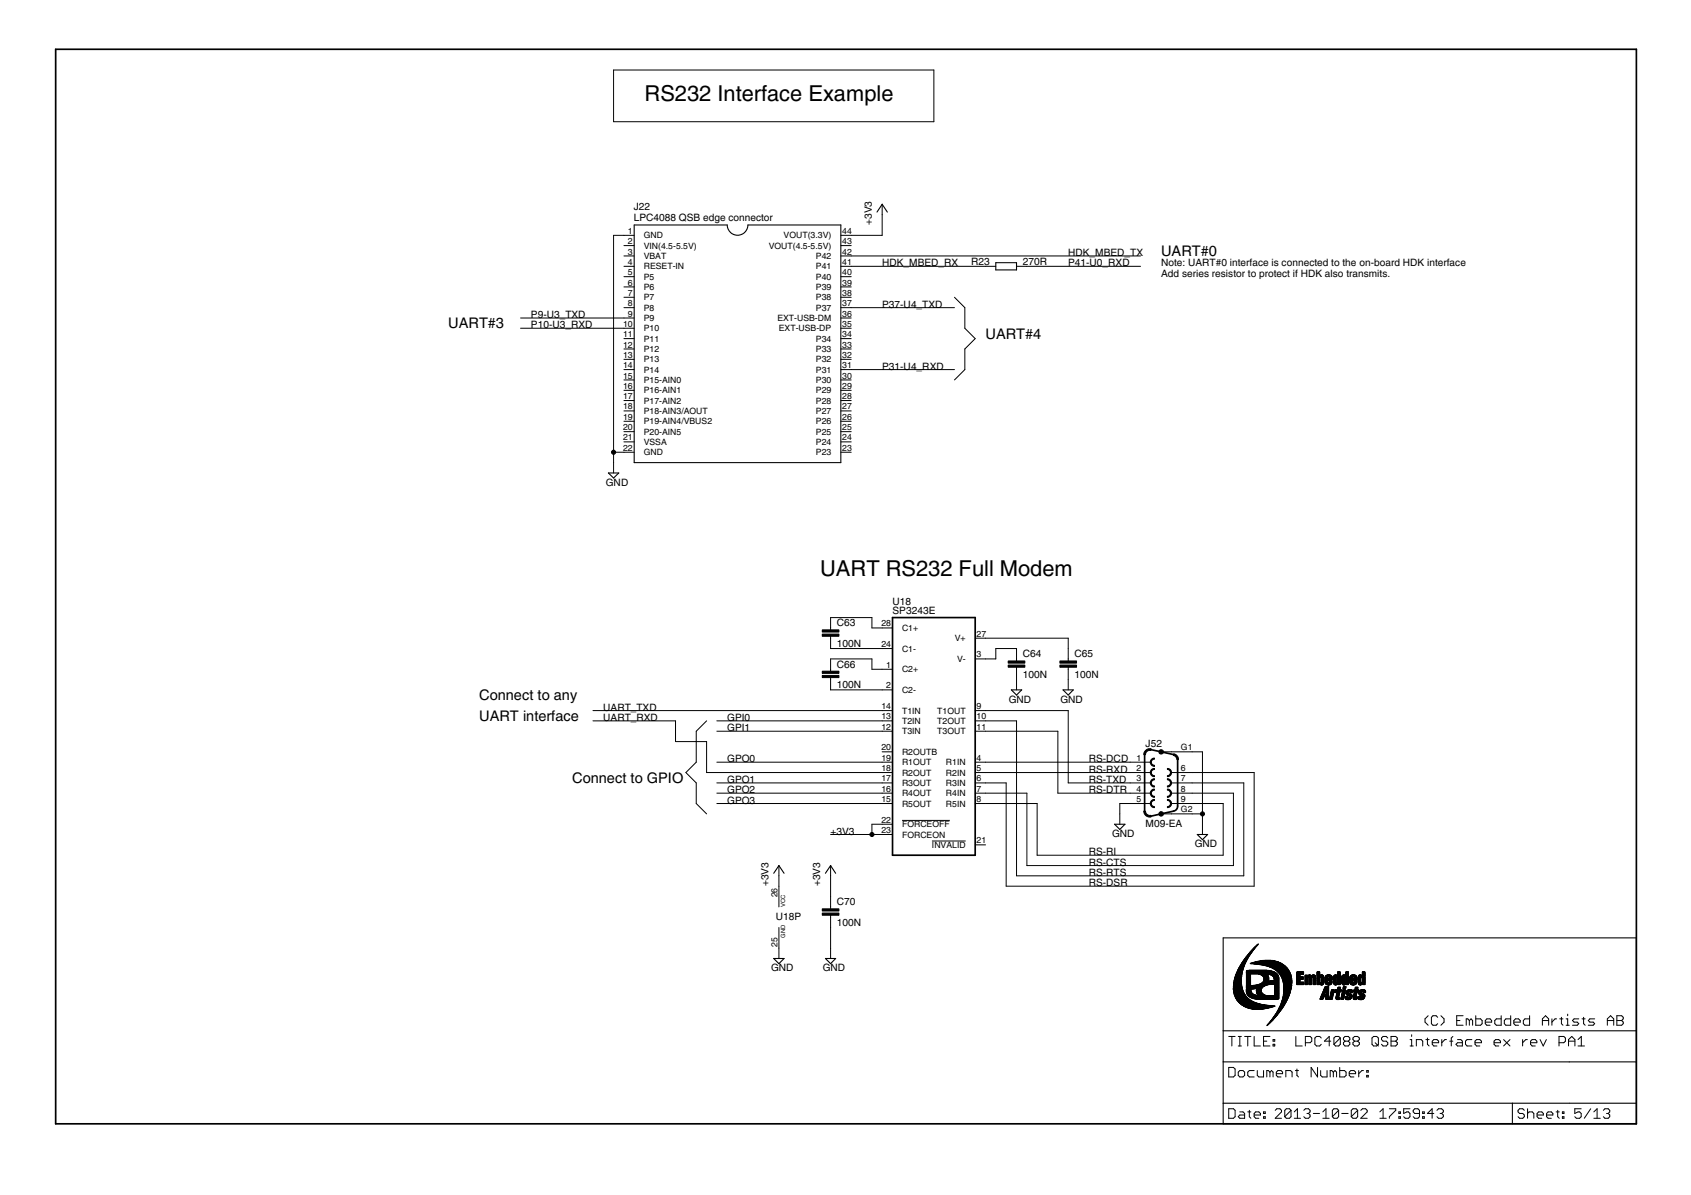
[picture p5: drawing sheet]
<svg xmlns="http://www.w3.org/2000/svg" width="297mm" height="210mm" viewBox="0 0 297 210" stroke-linecap="round" stroke-linejoin="round" font-family="sans-serif">
<defs><g id="words">
<g font-size="4.4">
<text x="113.2" y="17.7">RS232 Interface Example</text>
<text x="144.1" y="101.2">UART RS232 Full Modem</text>
</g>
<g font-size="3">
<text x="204" y="45">UART#0</text>
<text x="78.7" y="57.7">UART#3</text>
<text x="173.1" y="59.5">UART#4</text>
<text x="84.2" y="123">Connect to any</text>
<text x="84.2" y="126.6">UART interface</text>
<text x="100.5" y="137.5">Connect to GPIO</text>
</g>
<g font-size="2.1">
<text x="111.3" y="38.8">LPC4088 QSB edge connector</text>
<text x="111.3" y="36.9">J22</text>
<text x="153.2" y="39.5" transform="rotate(-90 153.2 39.5)">+3V3</text>
<text x="155" y="46.8">HDK_MBED_RX</text>
<text x="170.6" y="46.6">R23</text>
<text x="179.6" y="46.6">270R</text>
<text x="187.6" y="45">HDK_MBED_TX</text>
<text x="187.6" y="46.8">P41-U0_RXD</text>
<text x="204" y="46.8">Note: UART#0 interface is connected to the on-board HDK interface</text>
<text x="204" y="48.6">Add series resistor to protect if HDK also transmits.</text>
<text x="93.3" y="55.8">P9-U3_TXD</text>
<text x="93.3" y="57.7">P10-U3_RXD</text>
<text x="155" y="54">P37-U4_TXD</text>
<text x="155" y="64.9">P31-U4_RXD</text>
<text x="106.4" y="85.3">GND</text>
<text x="156.8" y="107.9">SP3243E</text>
<text x="156.8" y="106.2">U18</text>
<text x="147" y="113.6">100N</text>
<text x="147" y="110">C63</text>
<text x="147" y="117.3">C66</text>
<text x="179.6" y="119.1">100N</text>
<text x="179.6" y="115.5">C64</text>
<text x="188.7" y="119.1">100N</text>
<text x="188.7" y="115.5">C65</text>
<text x="106" y="124.8">UART_TXD</text>
<text x="147" y="120.9">100N</text>
<text x="177.2" y="123.4">GND</text>
<text x="186.3" y="123.4">GND</text>
<text x="106" y="126.6">UART_RXD</text>
<text x="127.7" y="128.4">GPI1</text>
<text x="127.7" y="126.6">GPI0</text>
<text x="201.2" y="131.2">J52</text>
<text x="127.7" y="133.9">GPO0</text>
<text x="127.7" y="137.5">GPO1</text>
<text x="191.3" y="135.7">RS-RXD</text>
<text x="191.3" y="137.5">RS-TXD</text>
<text x="191.3" y="133.9">RS-DCD</text>
<text x="127.7" y="139.3">GPO2</text>
<text x="127.7" y="141.1">GPO3</text>
<text x="191.3" y="139.3">RS-DTR</text>
<text x="145.9" y="146.6">+3V3</text>
<text x="195.3" y="147">GND</text>
<text x="201.2" y="145.2">M09-EA</text>
<text x="209.9" y="148.9">GND</text>
<text x="135" y="155.7" transform="rotate(-90 135 155.7)">+3V3</text>
<text x="144.1" y="155.7" transform="rotate(-90 144.1 155.7)">+3V3</text>
<text x="191.3" y="150.2">RS-RI</text>
<text x="191.3" y="152">RS-CTS</text>
<text x="191.3" y="153.8">RS-RTS</text>
<text x="191.3" y="155.7">RS-DSR</text>
<text x="136.3" y="161.6">U18P</text>
<text x="147" y="159">C70</text>
<text x="147" y="162.6">100N</text>
<text x="135.5" y="170.6">GND</text>
<text x="144.5" y="170.6">GND</text>
</g>
<g font-size="1.8">
<text x="110.3" y="41.1">1</text>
<text x="113.1" y="41.9">GND</text>
<text x="137.7" y="41.9">VOUT(3.3V)</text>
<text x="148" y="41.1">44</text>
<text x="110.3" y="42.9">2</text>
<text x="110.3" y="44.7">3</text>
<text x="110.3" y="46.5">4</text>
<text x="113.1" y="43.7">VIN(4.5-5.5V)</text>
<text x="113.1" y="45.5">VBAT</text>
<text x="113.1" y="47.3">RESET-IN</text>
<text x="135" y="43.7">VOUT(4.5-5.5V)</text>
<text x="143.3" y="47.3">P41</text>
<text x="143.3" y="45.5">P42</text>
<text x="148" y="46.5">41</text>
<text x="148" y="44.7">42</text>
<text x="148" y="42.9">43</text>
<text x="110.3" y="48.3">5</text>
<text x="110.3" y="50.2">6</text>
<text x="110.3" y="52">7</text>
<text x="110.3" y="53.8">8</text>
<text x="113.1" y="49.1">P5</text>
<text x="113.1" y="50.9">P6</text>
<text x="113.1" y="52.8">P7</text>
<text x="143.3" y="52.8">P38</text>
<text x="143.3" y="50.9">P39</text>
<text x="143.3" y="49.1">P40</text>
<text x="148" y="53.8">37</text>
<text x="148" y="52">38</text>
<text x="148" y="50.2">39</text>
<text x="148" y="48.3">40</text>
<text x="109.5" y="57.4">10</text>
<text x="109.5" y="59.2">11</text>
<text x="110.3" y="55.6">9</text>
<text x="113.1" y="54.6">P8</text>
<text x="113.1" y="56.4">P9</text>
<text x="113.1" y="58.2">P10</text>
<text x="136.6" y="56.4">EXT-USB-DM</text>
<text x="136.8" y="58.2">EXT-USB-DP</text>
<text x="143.3" y="54.6">P37</text>
<text x="148" y="55.6">36</text>
<text x="148" y="57.4">35</text>
<text x="148" y="59.2">34</text>
<text x="109.5" y="61">12</text>
<text x="109.5" y="62.9">13</text>
<text x="109.5" y="64.7">14</text>
<text x="113.1" y="60">P11</text>
<text x="113.1" y="61.8">P12</text>
<text x="113.1" y="63.7">P13</text>
<text x="113.1" y="65.5">P14</text>
<text x="143.3" y="65.5">P31</text>
<text x="143.3" y="63.6">P32</text>
<text x="143.3" y="61.8">P33</text>
<text x="143.3" y="60">P34</text>
<text x="148" y="64.7">31</text>
<text x="148" y="62.9">32</text>
<text x="148" y="61">33</text>
<text x="109.5" y="66.5">15</text>
<text x="109.5" y="68.3">16</text>
<text x="109.5" y="70.1">17</text>
<text x="109.5" y="71.9">18</text>
<text x="113.1" y="67.3">P15-AIN0</text>
<text x="113.1" y="69.1">P16-AIN1</text>
<text x="113.1" y="70.9">P17-AIN2</text>
<text x="143.3" y="70.9">P28</text>
<text x="143.3" y="69.1">P29</text>
<text x="143.3" y="67.3">P30</text>
<text x="148" y="71.9">27</text>
<text x="148" y="70.1">28</text>
<text x="148" y="68.3">29</text>
<text x="148" y="66.5">30</text>
<text x="109.5" y="73.7">19</text>
<text x="109.5" y="77.4">21</text>
<text x="109.5" y="75.6">20</text>
<text x="113.1" y="72.7">P18-AIN3/AOUT</text>
<text x="113.1" y="74.5">P19-AIN4/VBUS2</text>
<text x="113.1" y="76.4">P20-AIN5</text>
<text x="143.3" y="76.3">P25</text>
<text x="143.3" y="74.5">P26</text>
<text x="143.3" y="72.7">P27</text>
<text x="148" y="75.6">25</text>
<text x="148" y="73.7">26</text>
<text x="148" y="77.4">24</text>
<text x="109.5" y="79.2">22</text>
<text x="113.1" y="78.2">VSSA</text>
<text x="113.1" y="80">GND</text>
<text x="143.3" y="78.2">P24</text>
<text x="143.3" y="80">P23</text>
<text x="148" y="79.2">23</text>
<text x="154.8" y="110">28</text>
<text x="154.8" y="113.7">24</text>
<text x="158.5" y="110.8">C1+</text>
<text x="167.7" y="112.6">V+</text>
<text x="171.6" y="111.9">27</text>
<text x="155.7" y="117.3">1</text>
<text x="158.5" y="114.5">C1-</text>
<text x="158.5" y="118.1">C2+</text>
<text x="168.1" y="116.3">V-</text>
<text x="171.6" y="115.5">3</text>
<text x="154.8" y="124.6">14</text>
<text x="155.7" y="120.9">2</text>
<text x="158.5" y="121.7">C2-</text>
<text x="158.5" y="125.4">T1IN</text>
<text x="164.6" y="125.3">T1OUT</text>
<text x="171.6" y="124.6">9</text>
<text x="154.8" y="126.4">13</text>
<text x="154.8" y="128.2">12</text>
<text x="154.8" y="131.8">20</text>
<text x="158.5" y="127.2">T2IN</text>
<text x="158.5" y="129">T3IN</text>
<text x="164.6" y="127.2">T2OUT</text>
<text x="164.6" y="129">T3OUT</text>
<text x="171.6" y="126.4">10</text>
<text x="171.6" y="128.2">11</text>
<text x="207.5" y="131.8">G1</text>
<text x="154.8" y="133.6">19</text>
<text x="154.8" y="135.4">18</text>
<text x="154.8" y="137.3">17</text>
<text x="158.5" y="134.4">R1OUT</text>
<text x="158.5" y="136.2">R2OUT</text>
<text x="158.5" y="132.6">R2OUTB</text>
<text x="166.2" y="134.4">R1IN</text>
<text x="166.2" y="136.2">R2IN</text>
<text x="171.6" y="133.6">4</text>
<text x="171.6" y="135.4">5</text>
<text x="171.6" y="137.3">6</text>
<text x="199.6" y="133.6">1</text>
<text x="199.6" y="135.4">2</text>
<text x="199.6" y="137.3">3</text>
<text x="207.5" y="135.4">6</text>
<text x="207.5" y="137.3">7</text>
<text x="154.8" y="139.1">16</text>
<text x="154.8" y="140.9">15</text>
<text x="158.5" y="138.1">R3OUT</text>
<text x="158.5" y="139.9">R4OUT</text>
<text x="158.5" y="141.7">R5OUT</text>
<text x="166.2" y="138">R3IN</text>
<text x="166.2" y="139.9">R4IN</text>
<text x="166.2" y="141.7">R5IN</text>
<text x="171.6" y="139.1">7</text>
<text x="171.6" y="140.9">8</text>
<text x="199.6" y="139.1">4</text>
<text x="199.6" y="140.9">5</text>
<text x="207.5" y="139.1">8</text>
<text x="207.5" y="140.9">9</text>
<text x="207.5" y="142.7">G2</text>
<text x="154.8" y="144.5">22</text>
<text x="154.8" y="146.3">23</text>
<text x="158.5" y="145.3">FORCEOFF</text>
<text x="158.5" y="147.1">FORCEON</text>
<text x="163.7" y="148.9">INVALID</text>
<text x="171.6" y="148.1">21</text>
<text x="136.6" y="157.6" transform="rotate(-90 136.6 157.6)">26</text>
<text x="136.6" y="166.3" transform="rotate(-90 136.6 166.3)">25</text>
</g>
<g font-size="1.2">
<text x="137.9" y="159.3" transform="rotate(-90 137.9 159.3)">VCC</text>
<text x="137.9" y="164.7" transform="rotate(-90 137.9 164.7)">GND</text>
</g>
</g></defs>
<g fill="#000" stroke="#000" stroke-width=".18">
<path d="M107.8 12.3h56.2zM164 12.3v9.1zM107.8 12.3v9.1zM155 35.9v1.8zM107.8 21.4h56.2zM91.4 55.9h18.2zM91.4 57.7h18.2zM109.6 41.3h1.8zM109.6 43.1h1.8zM109.6 45h1.8zM109.6 46.8h1.8zM109.6 48.6h1.8z"/>
<path d="M109.6 50.4h1.8zM109.6 52.2h1.8zM109.6 54h1.8zM109.6 55.9h1.8zM109.6 57.7h1.8zM109.6 59.5h1.8zM107.8 41.3h1.8zM147.7 55.9h1.8zM147.7 57.7h1.8zM147.7 59.5h1.8zM147.7 54h1.8zM147.7 52.2h1.8z"/>
<path d="M147.7 50.4h1.8zM147.7 48.6h1.8zM147.7 46.8h1.8zM147.7 45h1.8zM147.7 43.1h1.8zM147.7 41.3h1.8zM149.5 45h50.8zM149.5 41.3h5.5zM149.5 54h18.2zM155 37.7v3.6zM167.7 52.2l1.8 1.8zM169.5 54v3.7z"/>
<path d="M169.5 57.7l1.8 1.8zM169.5 61.3l1.8-1.8zM173.1 46.8h1.8zM149.5 46.8h23.6zM178.6 46.8h1.8zM180.4 46.8h19.9zM107.8 41.3v38.1zM109.6 61.3h1.8zM109.6 63.1h1.8zM109.6 64.9h1.8zM109.6 66.7h1.8zM109.6 68.6h1.8z"/>
<path d="M109.6 70.4h1.8zM109.6 72.2h1.8zM109.6 74h1.8zM109.6 77.6h1.8zM109.6 79.4h1.8zM109.6 75.8h1.8zM107.8 79.4h1.8zM147.7 75.8h1.8zM147.7 74h1.8zM147.7 72.2h1.8zM147.7 70.4h1.8zM147.7 68.6h1.8z"/>
<path d="M147.7 66.7h1.8zM147.7 64.9h1.8zM147.7 63.1h1.8zM147.7 61.3h1.8zM147.7 77.6h1.8zM147.7 79.4h1.8zM149.5 64.9h18.2zM169.5 61.3v3.6zM169.5 64.9l-1.8 1.8zM107.8 81.3v1.8zM107.8 79.4v1.9zM145.9 115.7v1.9z"/>
<path d="M145.9 117.6v.3zM145.9 119v.4zM145.9 108.5v1.8zM145.9 112.1v1.8zM145.9 110.3v.4zM145.9 111.7v.4zM145.9 115.7h7.3zM145.9 108.5h7.3zM153.2 115.7v1.9zM153.2 117.6h1.8zM153.2 108.5v1.8zM153.2 110.3h1.8z"/>
<path d="M155 110.3h1.8zM155 113.9h1.8zM155 117.6h1.8zM145.9 113.9h9.1zM171.3 112.1h1.8zM171.3 115.7h1.8zM173.1 112.1h14.5zM173.1 115.7h1.8zM174.9 113.9v1.8zM174.9 113.9h3.7zM178.6 113.9v1.8zM178.6 117.6v1.8z"/>
<path d="M178.6 115.7v.4zM178.6 117.2v.4zM178.6 119.4v1.8zM187.6 113.9v1.8zM187.6 117.6v1.8zM187.6 115.7v.4zM187.6 117.2v.4zM187.6 119.4v1.8zM187.6 112.1v1.8zM104.2 126.6h14.5zM118.7 126.6v3.7zM118.7 130.3h5.4z"/>
<path d="M120.5 135.7l1.8 1.8zM122.3 128.4v5.5zM122.3 133.9l-1.8 1.8zM122.3 137.5v3.6zM124.1 126.6l-1.8 1.8zM124.1 130.3v5.4zM125.9 126.6h29.1zM145.9 119.4v1.8zM155 121.2h1.8zM155 124.8h1.8zM155 126.6h1.8zM155 133.9h1.8z"/>
<path d="M155 135.7h1.8zM155 128.4h1.8zM155 132.1h1.8zM155 137.5h1.8zM155 139.3h1.8zM145.9 121.2h9.1zM125.9 128.4h29.1zM125.9 133.9h29.1zM125.9 137.5h29.1zM125.9 139.3h29.1zM104.2 124.8h50.8zM124.1 135.7h30.9z"/>
<path d="M171.3 124.8h1.8zM171.3 126.6h1.8zM171.3 133.9h1.8zM171.3 135.7h1.8zM171.3 128.4h1.8zM171.3 137.5h1.8zM171.3 139.3h1.8zM173.1 135.7h25.4zM173.1 133.9h25.4zM173.1 139.3h7.3zM176.7 137.5v18.2zM173.1 137.5h3.6z"/>
<path d="M173.1 126.6h5.5zM180.4 139.3v12.7zM185.8 128.4v10.9zM173.1 128.4h12.7zM187.6 124.8v12.7zM173.1 124.8h14.5zM198.5 133.9h3.7zM198.5 135.7h3.7zM198.5 137.5h3.7zM198.5 139.3h3.7zM187.6 137.5h10.9zM185.8 139.3h12.7z"/>
<path d="M204 132.1h1.8zM205.8 135.7h3.6zM205.8 137.5h3.6zM205.8 139.3h3.6zM205.8 132.1h3.6zM209.4 132.1h1.8zM209.4 137.5h9.1zM209.4 135.7h10.9zM211.2 132.1v10.9zM209.4 139.3h7.3zM218.5 137.5v16.3zM220.3 135.7v20z"/>
<path d="M122.3 141.1l1.8 1.9zM125.9 141.1h29.1zM136.8 152v1.8zM136.8 155.7v3.6zM136.8 153.8v1.9zM145.9 157.5v1.8zM145.9 159.3v.4zM145.9 152v1.8zM145.9 153.8v3.7zM145.9 146.6h7.3zM153.2 146.6h1.8zM153.2 144.8v1.8z"/>
<path d="M153.2 144.8h1.8zM155 144.8h1.8zM155 146.6h1.8zM155 141.1h1.8zM158.5 144.1h8.3zM163.7 147.7h5.9zM171.3 148.4h1.8zM171.3 141.1h1.8zM176.7 155.7h43.6zM178.6 126.6v27.2zM180.4 152h36.3zM182.2 141.1v9.1z"/>
<path d="M173.1 141.1h9.1zM196.7 143v1.8zM196.7 141.1v1.9zM198.5 141.1h3.7zM196.7 141.1h1.8zM204 143h1.8zM205.8 141.1h3.6zM205.8 143h3.6zM209.4 143h1.8zM209.4 141.1h5.5zM211.2 144.8v1.8zM211.2 143v1.8z"/>
<path d="M214.9 141.1v9.1zM182.2 150.2h32.7zM216.7 139.3v12.7zM178.6 153.8h39.9zM136.8 166.5v1.9zM136.8 162.9v3.6zM145.9 161.1v1.8zM145.9 160.7v.4zM145.9 166.5v1.9zM145.9 162.9v3.6zM250.3 179v.5zM250.3 179l.6-.6z"/>
<path d="M251.4 178.7v1.1zM251.4 179.8l.3 .3zM251.4 178.7l.3-.3zM251.7 178.4h.6zM252.3 178.4l.2 .3zM253.7 179v.5zM253.1 178.4l.6 .6zM255.9 178.4v1.7zM255.9 179.3h.6zM255.9 178.4h1.1zM257.6 179h.2zM257.8 179l.3 .3z"/>
<path d="M258.1 179.3v.8zM258.1 179.3l.3-.3zM258.4 179l.3 .3zM258.7 179.3v.8zM259.2 178.4v1.7zM259.2 179h.9zM260.3 179.3v.5zM260.1 179l.2 .3zM260.9 179.3v.5zM261.2 179l-.3 .3zM261.2 179h.5zM261.7 179l.3 .3z"/>
<path d="M262 179.3v.2zM260.9 179.5h1.1zM262.6 179.3v.5zM262.8 179l-.2 .3zM262.8 179h.9zM263.7 178.4v1.7zM264.2 179.3v.5zM264.5 179l-.3 .3zM264.5 179h.9zM265.4 178.4v1.7zM265.9 179.3v.5zM266.2 179l-.3 .3z"/>
<path d="M266.2 179h.5zM266.7 179l.3 .3zM267 179.3v.2zM265.9 179.5h1.1zM267.6 179.3v.5zM267.9 179l-.3 .3zM267.9 179h.8zM268.7 178.4v1.7zM270.9 179l.6-.6zM270.9 179.3h1.1zM271.5 178.4l.5 .6zM272 179v1.1z"/>
<path d="M273.2 179l-.6 .5zM273.2 179h.2zM274 179h.6zM274.3 178.7v1.1zM274.3 179.8l.3 .3zM275.1 179h.3zM275.4 179v1.1zM275.4 178.1v.3zM276.5 179l-.3 .3zM276.2 179.3l.3 .2zM276.5 179h.8zM276.5 179.5h.6z"/>
<path d="M277.1 179.5l.2 .3zM277.9 179h.5zM278.2 178.7v1.1zM278.2 179.8l.2 .3zM279.3 179l-.3 .3zM279 179.3l.3 .2zM279.3 179h.8zM279.3 179.5h.5zM279.8 179.5l.3 .3zM282.3 179l.6-.6zM282.3 179.3h1.2zM282.9 178.4l.6 .6z"/>
<path d="M283.5 179v1.1zM284 178.4h.9zM284 179.3h.9zM284.9 178.4l.2 .3zM284.9 179.3l.2 .2zM285.1 178.7v.3zM285.1 179l-.2 .3zM285.1 179.5v.3zM285.1 179.8l-.2 .3zM215.8 194.8v1.6zM215.8 196.4h.9zM215.8 182.1h1.2z"/>
<path d="M215.8 187.5v1.7zM215.8 189.2h.9zM216.4 182.1v1.6zM216.7 196.4l.3-.2zM215.8 194.8h.9zM216.7 189.2l.3-.3zM215.8 187.5h.9zM217 195v1.2zM216.7 194.8l.3 .2zM217 187.8v1.1zM216.7 187.5l.3 .3zM217.8 195.9l-.3 .3z"/>
<path d="M217.5 183.7h.6zM217.5 182.1h.6zM217.5 188.3v.6zM217.5 188.9l.3 .3zM217.8 195.3h.5zM217.5 196.2l.3 .2zM217.8 195.9h.8zM217.8 182.1v1.6zM217.8 189.2h.5zM217.8 188l-.3 .3zM218.3 195.3l.3 .3zM218.3 189.2l.3-.3z"/>
<path d="M217.8 188h.5zM218.6 195.6v.8zM217.8 196.4h.8zM218.6 182.1h1.1zM218.6 188.3v.6zM218.3 188l.3 .3zM219.2 195.3h.5zM219.2 182.1v1.6zM219.2 188.3v.6zM219.2 188.9l.3 .3zM219.5 195v1.2zM219.5 196.2l.2 .2z"/>
<path d="M219.5 188l-.3 .3zM219.5 189.2h.8zM220.3 195.6v.6zM220.3 195.6l.3-.3zM220.3 182.1v1.6zM220.3 183.7h1.1zM219.5 188h.8zM220.3 196.2l.3 .2zM220.6 195.3h.5zM220.9 188v.9zM220.9 188.9l.2 .3zM220.6 196.4h.5z"/>
<path d="M221.1 195.3l.3 .3zM221.1 189.2h.9zM221.4 195.6v.3zM220.3 195.9h1.1zM222 195.3h.2zM222 195.3v.3zM222 196.2h.2zM222 196.2v.2zM222 182.1v1.6zM222 183.7h1.1zM222 182.9h.5zM222 188v1.2z"/>
<path d="M222.2 195.3v.3zM222 195.6h.2zM222.2 196.2v.2zM222 196.4h.2zM222.5 188v1.2zM222.5 188h.3zM222.8 188l.3 .3zM222 182.1h1.1zM223.1 188.3v.9zM223.1 188.3l.3-.3zM223.4 188l.2 .3zM223.6 182.6h.3z"/>
<path d="M223.6 182.6v.3zM223.6 183.4h.3zM223.6 183.4v.3zM223.6 188.3v.9zM223.9 182.6v.3zM223.6 182.9h.3zM223.9 183.4v.3zM223.6 183.7h.3zM225.1 195.3l-1.1 1.1zM224.2 188.3v.6zM224.2 188.3l.3-.3zM224.3 194.8l-.3 .2z"/>
<path d="M224.2 188.9l.3 .3zM224.5 188h.5zM224.3 194.8h.5zM224.5 189.2h.5zM225 188l.3 .3zM224 196.4h1.1zM225.1 195v.3zM224.8 194.8l.3 .2zM225.3 188.3v.3zM224.2 188.6h1.1zM225.7 195v1.2zM225.7 195l.3-.2z"/>
<path d="M226.8 195l-1.1 1.2zM225.9 188v1.2zM225.9 188h.8zM226 194.8h.5zM225.7 196.2l.3 .2zM226.5 194.8l.3 .2zM226 196.4h.5zM226.7 188l.3 .3zM226.8 195v1.2zM226.8 196.2l-.3 .2zM227 188.3v.9zM227.4 195.3l.5-.5z"/>
<path d="M227.4 196.4h1.1zM227.5 188h.6zM227.6 182.1v1.6zM227.6 183.7h1.1zM227.8 187.8v1.1zM227.8 188.9l.3 .3zM227.9 194.8v1.6zM229 195l.3-.2zM229.3 194.8h.5zM229 196.2l.3 .2zM229.3 182.1v1.6zM229.3 182.1h.8z"/>
<path d="M229.8 194.8l.3 .2zM229.6 195.6h.2zM229.8 195.6l.3 .3zM229.3 196.4h.5zM230.1 195v.3zM230.1 195.3l-.3 .3zM230.1 195.9v.3zM230.1 196.2l-.3 .2zM230.1 182.1l.3 .2zM229.3 183.2h.8zM230.3 187.5v1.7zM230.3 187.5l1.1 1.7z"/>
<path d="M230.4 182.3v.6zM230.1 183.2l.3-.3zM230.7 195.6h1.1zM231 182.3v1.1zM231 183.4l.2 .3zM231.2 182.1l-.2 .2zM231.2 183.7h.6zM231.4 187.5v1.7zM231.2 182.1h.6zM232.1 183.4l-.3 .3zM232 188v.9zM232 188.9l.3 .3z"/>
<path d="M231.8 182.1l.3 .2zM232.3 189.2h.8zM232.4 195.3l.5-.5zM232.4 196.4h1.1zM232.6 182.9h1.2zM232.9 194.8v1.6zM233.1 188v1.2zM233.5 182.1v1.6zM232.6 182.9l.9-.8zM233.7 188v1.2zM233.7 188h.2zM233.9 188l.3 .3z"/>
<path d="M234 195v1.2zM234 195l.3-.2zM235.1 195l-1.1 1.2zM234.2 188.3v.9zM234.2 188.3l.3-.3zM234.3 194.8h.6zM234 196.2l.3 .2zM234.3 182.3v1.1zM234.3 182.3l.3-.2zM234.3 183.4l1.1-1.1zM234.5 188l.3 .3zM234.6 182.1h.6z"/>
<path d="M234.3 183.4l.3 .3zM234.8 188.3v.9zM234.9 194.8l.2 .2zM234.3 196.4h.6zM235.1 195v1.2zM235.1 196.2l-.2 .2zM235.2 182.1l.2 .2zM234.6 183.7h.6zM235.3 187.5v1.7zM235.3 189.2h.9zM235.4 182.3v1.1zM235.4 183.4l-.2 .3z"/>
<path d="M235.7 195.6h1.1zM236 182.3l.3-.2zM236 183.2v.2zM236 183.2l.3-.3zM236 182.3v.3zM236.2 189.2l.3-.3zM235.3 188h.9zM236.3 182.1h.5zM236 183.4l.3 .3zM236 182.6l.3 .3zM236.3 182.9h.5zM236.5 188.3v.6z"/>
<path d="M236.2 188l.3 .3zM236.8 182.1l.3 .2zM236.8 182.9l.3 .3zM236.3 183.7h.5zM237 188.3v.6zM237.3 188l-.3 .3zM237.1 182.3v.3zM237.1 182.6l-.3 .3zM237.1 183.2v.2zM237.1 183.4l-.3 .3zM237 188.9l.3 .3zM237.3 188h.5z"/>
<path d="M237.4 195v1.2zM237.4 195l.3-.2zM237.4 196.2l1.1-1.2zM237.7 194.8h.5zM237.4 196.2l.3 .2zM237.7 182.3l.2-.2zM237.7 183.2v.2zM237.7 183.2l.2-.3zM237.7 182.3v.3zM237.3 189.2h.5zM237.8 188l.3 .3zM237.9 182.1h.6z"/>
<path d="M237.7 183.4l.2 .3zM237.7 182.6l.2 .3zM237.9 182.9h.6zM238.1 188.3v.3zM237 188.6h1.1zM238.2 194.8l.3 .2zM237.7 196.4h.5zM238.5 195v1.2zM238.5 196.2l-.3 .2zM238.5 182.1l.3 .2zM238.5 182.9l.3 .3zM237.9 183.7h.6z"/>
<path d="M238.7 188v1.2zM238.7 188.6l.5-.6zM238.8 182.3v.3zM238.5 182.9l.3-.3zM238.8 183.2v.2zM238.8 183.4l-.3 .3zM239 196.4l1.2-1.1zM239.2 188h.3zM239 195l.3-.2zM239.3 194.8h.6zM240.1 188h.2zM240.1 188v.3z"/>
<path d="M240.1 188.9h.2zM240.1 188.9v.3zM239 196.4h1.2zM240.2 195v.3zM239.9 194.8l.3 .2zM240.3 188v.3zM240.1 188.3h.2zM240.3 188.9v.3zM240.1 189.2h.2zM241 182.3v1.1zM241 182.3l.3-.2zM241.3 182.1h.5z"/>
<path d="M241 183.4l.3 .3zM241.6 183.2l.5 .5zM241.8 182.1l.3 .2zM241.3 183.7h.5zM242.1 182.3v1.1zM242.1 183.4l-.3 .3zM242.4 195.3l.6-.5zM242.4 196.4h1.1zM242.7 182.3v.3zM242.7 182.6l.3 .3zM243 194.8v1.6zM242.7 182.3l.3-.2z"/>
<path d="M243 182.9h.5zM242.7 183.4l.3 .3zM243 182.1h.5zM243.5 182.9l.3 .3zM243 183.7h.5zM243.5 182.1l.3 .2zM243.8 183.2v.2zM243.8 183.4l-.3 .3zM244.1 194.8h1.1zM244.1 196.2v.2zM244.3 182.1v1.6zM244.3 182.1h.9z"/>
<path d="M244.3 182.9h.9zM245.2 194.8v.2zM245.2 195l-1.1 1.2zM245.2 182.1l.2 .2zM245.2 182.9l.2 .3zM244.3 183.7h.9zM245.4 182.3v.3zM245.4 182.6l-.2 .3zM245.4 183.2v.2zM245.4 183.4l-.2 .3zM245.7 195.3h.3zM245.7 195.3v.3z"/>
<path d="M245.7 196.2h.3zM245.7 196.2v.2zM246 195.3v.3zM245.7 195.6h.3zM246 196.2v.2zM245.7 196.4h.3zM246.6 194.8v.8zM246.6 195.6l.5-.3zM246.6 196.2l.2 .2zM247.1 195.3h.3zM247.4 195.3l.3 .3zM246.8 196.4h.6z"/>
<path d="M246.6 194.8h1.1zM247.7 195.6v.6zM247.7 196.2l-.3 .2zM247.7 182.6h.3zM247.7 183.7h.5zM248 182.6v1.1zM248 181.8v.3zM248.2 196.2l.3 .2zM248.2 195v.3zM248.2 195.3l.3 .3zM248.5 196.4h.6zM248.5 194.8l-.3 .2z"/>
<path d="M248.5 195.6h.8zM248.8 182.6v1.1zM248.8 182.6h.8zM249.1 196.4l.2-.2zM248.5 194.8h.6zM249.3 195v1.2zM249.1 194.8l.2 .2zM249.6 182.6l.3 .3zM249.9 195.3h.3zM249.9 195.3v.3zM249.9 196.2h.3zM249.9 196.2v.2z"/>
<path d="M249.9 182.9v.8zM250.2 195.3v.3zM249.9 195.6h.3zM250.2 196.2v.2zM249.9 196.4h.3zM250.5 182.6h.5zM250.7 195.6h1.2zM250.7 182.3v1.1zM250.7 183.4l.3 .3zM250.3 179.5l.6 .6zM251.6 194.8v1.6zM251.6 194.8l-.9 .8z"/>
<path d="M251.6 182.9v.5zM251.6 182.9l.3-.3zM251.7 180.1h.6zM251.6 183.4l.3 .3zM251.9 182.6h.5zM252.5 179.8l-.2 .3zM252.4 195l.3-.2zM251.9 183.7h.5zM252.4 182.6l.3 .3zM252.7 194.8h.5zM252.4 196.2l.3 .2zM252.7 182.9v.3z"/>
<path d="M251.6 183.2h1.1zM253.1 180.1l.6-.6zM253.2 194.8l.3 .2zM253 195.6h.2zM253.2 195.6l.3 .3zM252.7 196.4h.5zM253.3 182.6v1.1zM253.3 183.2l.5-.6zM253.5 195v.3zM253.2 195.6l.3-.3zM253.5 195.9v.3zM253.2 196.4l.3-.2z"/>
<path d="M253.8 182.6h.3zM254.7 182.9h.5zM254.9 182.3v1.4zM254.9 182.3l.3-.2zM255.8 183.4l.2-.2zM255.9 180.1h1.1zM256 182.6h.6zM255.8 183.4l.2 .3zM256 183.2h.9zM256.6 182.6l.3 .3zM256.9 182.9v.8zM256 183.7h.9z"/>
<path d="M257.4 182.9v.5zM257.4 183.4l.3 .3zM257.6 179v1.1zM257.7 182.6l-.3 .3zM257.7 183.7h.9zM257.7 182.6h.9zM259.1 182.9v.5zM259.1 182.9l.3-.3zM259.2 180.1h.9zM259.1 183.4l.3 .3zM259.4 182.6h.5zM259.4 183.7h.5z"/>
<path d="M259.9 182.6l.3 .3zM260.1 180.1l.2-.3zM260.2 182.9v.3zM259.1 183.2h1.1zM260.9 179.8l.3 .3zM261.2 180.1h.5zM262.4 182.9v.5zM262.4 182.9l.3-.3zM262.4 183.4l.3 .3zM262.7 182.6h.6zM262.6 179.8l.2 .3zM262.7 183.7h.6z"/>
<path d="M263.3 182.6l.3 .3zM263.6 182.9v.3zM262.4 183.2h1.2zM262.8 180.1h.9zM264.1 182.6l1.1 1.1zM264.1 183.7l1.1-1.1zM264.2 179.8l.3 .3zM264.5 180.1h.9zM265.9 179.8l.3 .3zM266.7 195v.3zM266.7 195.3l.2 .3zM266.2 180.1h.5z"/>
<path d="M266.9 194.8l-.2 .2zM266.9 195.6h.6zM266.7 196.2l.2 .2zM267.5 182.6v1.1zM267.5 183.2l.5-.6zM266.9 194.8h.6zM267.5 195.6l.3 .3zM266.9 196.4h.6zM267.5 194.8l.3 .2zM267.8 195.9v.3zM267.8 196.2l-.3 .2zM267.6 179.8l.3 .3z"/>
<path d="M268 182.6h.3zM268.3 194.8v1.6zM268.3 195.6l.3-.3zM268.6 195.3h.6zM267.9 180.1h.8zM268.9 182.9v.5zM269.1 182.6l-.2 .3zM268.9 183.4l.2 .3zM269.1 182.6h.6zM269.2 195.3l.2 .3zM269.4 195.6v.8zM269.1 183.7h.6z"/>
<path d="M269.7 182.6l.3 .3zM270 182.9v.3zM268.9 183.2h1.1zM270 195.6v.6zM270 195.6l.3-.3zM270 196.2l.3 .2zM270.3 195.3h.5zM270.5 182.6l.6 1.1zM270.3 196.4h.5zM270.8 195.3l.3 .3zM270.9 179v1.1zM271.6 182.6l-.5 1.1z"/>
<path d="M271.1 195.6v.3zM270 195.9h1.1zM271.7 195.6v.6zM271.7 195.6l.2-.3zM271.7 196.2l.2 .2zM271.9 195.3h.6zM271.9 196.4h.6zM272.5 195.3l.3 .3zM272.6 179v1.1zM272.8 195.6v.3zM271.7 195.9h1.1zM273.3 195.3h.6z"/>
<path d="M273.6 195v1.2zM273.6 196.2l.3 .2zM273.9 182.1v1.6zM273.9 182.1h.8zM274.4 195.3h.3zM274.4 195.3v.3zM274.4 196.2h.3zM274.4 196.2v.2zM274.7 182.1l.3 .2zM273.9 183.2h.8zM274.7 195.3v.3zM274.4 195.6h.3z"/>
<path d="M274.7 196.2v.2zM274.4 196.4h.3zM275 182.3v.6zM274.7 183.2l.3-.3zM275.1 180.1h.6zM275.5 182.6v1.1zM275.5 182.6l.6-.5zM275.5 182.9h1.1zM276.1 182.1l.5 .5zM276.2 180.1h.9zM276.6 194.8v.8zM276.6 195.6l.6-.3z"/>
<path d="M276.6 182.6v1.1zM276.6 196.2l.3 .2zM277.1 180.1l.2-.3zM277.2 195.3h.3zM277.2 182.6l.6-.5zM277.2 183.7h1.1zM277.5 195.3l.2 .3zM276.9 196.4h.6zM276.6 194.8h1.1zM277.7 195.6v.6zM277.7 196.2l-.2 .2zM277.8 182.1v1.6z"/>
<path d="M279.4 194.8l-1.1 1.6zM279 180.1h.8zM279.8 180.1l.3-.3zM280 195.3l.5-.5zM280 196.4h1.1zM280.5 194.8v1.6zM281.6 195l.3-.2zM281.9 194.8h.6zM281.6 196.2l.3 .2zM282.3 179v1.1zM282.5 194.8l.3 .2zM282.2 195.6h.3z"/>
<path d="M282.5 195.6l.3 .3zM281.9 196.4h.6zM282.8 195v.3zM282.8 195.3l-.3 .3zM282.8 195.9v.3zM282.8 196.2l-.3 .2zM284 178.4v1.7zM284 180.1h.9z"/>
<path d="M201.1 131.9a1.01 1.01 0 0 1 1.1-.4l-.1 .3a.75 .75 0 0 0-.9 .8h-.3z" fill-rule="evenodd"/>
<path d="M202.3 135.2l.4-.2h.1v.1a.55 .55 0 0 0-.6 .6 .55 .55 0 0 0 .6 .5v.2a.73 .73 0 0 1-.7-.4 .73 .73 0 0 1 .2-.8z" fill-rule="evenodd"/>
<path d="M202.3 133.4l.4-.2h.1v.1a.54 .54 0 0 0-.6 .6 .54 .54 0 0 0 .6 .5v.2a.74 .74 0 0 1-.7-.4 .74 .74 0 0 1 .2-.8z" fill-rule="evenodd"/>
<path d="M202.3 137l.4-.2h.1v.2a.54 .54 0 0 0-.6 .5 .54 .54 0 0 0 .6 .5v.2a.74 .74 0 0 1-.7-.4 .74 .74 0 0 1 .2-.8z" fill-rule="evenodd"/>
<path d="M202.3 138.8l.4-.2h.1v.2a.54 .54 0 0 0-.6 .5 .54 .54 0 0 0 .6 .6v.2a.74 .74 0 0 1-.7-.5 .74 .74 0 0 1 .2-.8z" fill-rule="evenodd"/>
<path d="M205.1 135a.72 .72 0 0 1 .7 .7 .72 .72 0 0 1-.7 .7v-.2a.55 .55 0 0 0 .5-.5 .55 .55 0 0 0-.5-.6z" fill-rule="evenodd"/>
<path d="M205.1 138.6a.73 .73 0 0 1 .7 .7 .73 .73 0 0 1-.7 .8v-.2a.54 .54 0 0 0 .5-.6 .54 .54 0 0 0-.5-.5z" fill-rule="evenodd"/>
<path d="M205.1 136.8a.73 .73 0 0 1 .7 .7 .73 .73 0 0 1-.7 .7v-.2a.54 .54 0 0 0 .5-.5 .54 .54 0 0 0-.5-.5z" fill-rule="evenodd"/>
<path d="M206.2 132.4h.1a1.02 1.02 0 0 1 .7 1h-.3l-.1-.4-.5-.3z" fill-rule="evenodd"/>
<path d="M200.9 142.5h.3a.75 .75 0 0 0 .9 .7l.1 .3a1.04 1.04 0 0 1-1.3-1z" fill-rule="evenodd"/>
<path d="M202.3 140.6l.4-.2h.1v.2a.55 .55 0 0 0-.6 .5 .55 .55 0 0 0 .6 .6v.2a.72 .72 0 0 1-.7-.5 .72 .72 0 0 1 .2-.8z" fill-rule="evenodd"/>
<path d="M205.1 140.4a.72 .72 0 0 1 .7 .7 .72 .72 0 0 1-.7 .8v-.2a.55 .55 0 0 0 .5-.6 .55 .55 0 0 0-.5-.5z" fill-rule="evenodd"/>
<circle cx="107.8" cy="79.4" r=".36"/>
<circle cx="204" cy="132.1" r=".41"/>
<circle cx="153.2" cy="146.6" r=".36"/>
<circle cx="204" cy="143" r=".41"/>
<circle cx="211.2" cy="143" r=".36"/>
</g>
<g fill="#000" stroke="#000" stroke-width=".3">
<path d="M9.8 8.7v188.7zM9.8 8.7h277.6zM287.4 8.7v188.7zM156.8 108.5h14.5zM156.8 108.5v41.7zM202.2 131.7l1.8 .4zM204 132.1l2.2 .4zM171.3 108.5v41.7zM156.8 150.2h14.5zM201.1 132.6v9.9zM202.2 143.4l1.8-.4zM204 143l2.2-.5z"/>
<path d="M206.9 133.4v8.2zM9.8 197.4h277.6z"/>
</g>
<g fill="#000" stroke="#000" stroke-width=".19">
<path d="M111.4 39.5v41.8zM111.4 39.5h16.3zM131.4 39.5h16.3zM155 35.9l-.9 1.4zM155 35.9l.9 1.4zM174.9 47.4h3.7zM174.9 46.1v1.3zM174.9 46.1h3.7zM178.6 46.1v1.3zM106.9 83.1h1.8zM106.9 83.1l.9 .9zM107.8 84l.9-.9z"/>
<path d="M111.4 81.3h36.3zM147.7 39.5v41.8zM177.7 121.2h1.8zM177.7 121.2l.9 .9zM179.5 121.2l-.9 .9zM186.7 121.2h1.8zM186.7 121.2l.9 .9zM188.5 121.2l-.9 .9zM136.8 152l-.9 1.4zM136.8 152l.9 1.4zM145.9 152l-.9 1.4zM145.9 152l.9 1.4z"/>
<path d="M195.8 144.8h1.8zM195.8 144.8l.9 .9zM197.6 144.8l-.9 .9zM210.3 146.6h1.8zM210.3 146.6l.9 .9zM212.1 146.6l-.9 .9zM135.9 168.4h1.8zM135.9 168.4l.9 .9zM137.7 168.4l-.9 .9zM145 168.4h1.8zM145 168.4l.9 .9zM146.8 168.4l-.9 .9z"/>
<path d="M214.9 164.7h72.5zM287.4 164.7v16.4zM214.9 197.4h50.8zM214.9 193.8v3.6zM214.9 193.8h50.8zM214.9 186.5v7.3zM214.9 181.1v5.4zM214.9 181.1h72.5zM214.9 164.7v16.4zM265.7 193.8v3.6zM265.7 193.8h10zM265.7 197.4h21.7z"/>
<path d="M214.9 186.5h60.8zM275.7 193.8h11.7zM275.7 186.5h11.7zM287.4 186.5v7.3zM287.4 193.8v3.6zM287.4 181.1v5.4z"/>
</g>
<g fill="#000" stroke="#000" stroke-width=".18">
<path d="M144.4 118.6h3v.4h-3zM144.4 117.9h3v.4h-3zM144.4 111.4h3v.4h-3zM144.4 110.6h3v.4h-3zM177.1 116.8h2.9v.4h-2.9zM177.1 116.1h2.9v.4h-2.9zM186.2 116.8h2.9v.4h-2.9zM186.2 116.1h2.9v.4h-2.9zM144.4 159.6h3v.4h-3zM144.4 160.4h3v.4h-3zM216.6 173.8l1.7 .1zM216.6 173.8h1.6z"/>
<path d="M216.6 173.7l1.6 .1zM216.6 173.7h1.6zM216.6 173.6l1.6 .1zM216.6 173.6h1.6zM216.7 173.5l1.5 .1zM216.7 173.5h1.5zM216.7 173.4l1.5 .1zM216.7 173.4h1.5zM216.7 173.4h1.4zM216.7 173.3l1.4 .1zM216.7 173.3h1.4zM216.7 173.2l1.4 .1z"/>
<path d="M216.7 173.2h1.4zM216.7 174l1.6 .1zM216.7 174h1.6zM216.7 173.9l1.6 .1zM216.7 173.9h1.6zM216.7 172.9h1.4zM216.7 172.8l1.4 .1zM216.7 172.8h1.4zM216.7 174.2h1.7zM216.7 174.1l1.7 .1zM216.7 174.1h1.7zM216.7 174l1.7 .1z"/>
<path d="M216.7 173.1l1.4 .1zM216.7 173.1h1.4zM216.7 173l1.4 .1zM216.7 173h1.4zM216.7 172.9l1.4 .1zM216.7 174.3l1.8 .1zM216.7 174.3h1.8zM216.7 174.3h1.7zM216.7 174.2l1.7 .1zM216.7 172.7l1.4 .1zM216.7 172.7h1.4zM216.7 172.6l1.4 .1z"/>
<path d="M216.7 172.6h1.4zM216.7 172.5l1.4 .1zM216.8 174.5l1.8 .1zM216.8 174.5h1.7zM216.8 174.4l1.7 .1zM216.8 174.4h1.7zM216.8 172.5h1.3zM216.8 172.4l1.3 .1zM216.8 172.4h1.3zM216.8 172.3l1.3 .1zM216.8 174.6l1.9 .1zM216.8 174.6h1.8z"/>
<path d="M216.8 172.3h1.3zM216.8 172.2l1.3 .1zM216.8 172.2h1.3zM216.8 172.1l1.3 .1zM216.8 174.8h1.9zM216.8 174.7l1.9 .1zM216.8 174.7h1.9zM216.8 172.1h1.3zM216.8 172l1.3 .1zM216.8 172h1.3zM216.9 174.8h1.9zM216.9 174.8l1.9 .1z"/>
<path d="M216.9 172h1.2zM216.9 171.9l1.2 .1zM216.9 171.9h1.2zM216.9 174.9h1.9zM216.9 174.9l2 .1zM216.9 174.9l1.9 .1zM216.9 171.8l1.2 .1zM216.9 171.8h1.2zM216.9 171.7l1.2 .1zM216.9 171.7h1.2zM216.9 171.6l1.2 .1zM217 175l1.9 .1z"/>
<path d="M217 175h1.9zM217 175.1l2 .1zM217 175.1h2zM217 171.6h1.1zM217 171.5l1.1 .1zM217 171.5h1.1zM217 171.4l1.1 .1zM217 171.4h1.1zM217 175.2h2.1zM217 175.3h2.2zM217 175.2l2.1 .1zM217 171.3l1.1 .1z"/>
<path d="M217 171.3h1.1zM217.1 175.3l2.1 .1zM217.1 175.3h2.1zM217.1 171.2l1 .1zM217.1 171.2h1zM217.1 175.4h2.2zM217.1 171.1l1 .1zM217.1 171.1h1zM217.2 175.5h2.2zM217.2 175.4l2.1 .1zM217.2 171l.9 .1zM217.2 171h1z"/>
<path d="M217.2 175.5l2.3 .1zM217.2 170.9l1 .1zM217.2 170.9h1zM217.2 175.6h2.3zM217.2 170.8l1 .1zM217.3 175.6l2.3 .1zM217.3 175.6h2.3zM217.3 170.8h.9zM217.3 170.7l.9 .1zM217.3 175.7h2.4zM217.3 170.7h.9zM217.3 170.6l.9 .1z"/>
<path d="M217.3 175.7l2.5 .1zM217.3 175.7h2.5zM217.4 170.6h.8zM217.4 170.5l.8 .1zM217.4 175.8h2.4zM217.4 170.5h.9zM217.4 170.4l.9 .1zM217.4 175.8l2.5 .1zM217.4 175.9h2.6zM217.4 170.4h.9zM217.4 170.3l.9 .1zM217.5 175.9h2.6z"/>
<path d="M217.5 170.3h.8zM217.5 175.9l2.6 .1zM217.5 170.2l.9 .1zM217.5 170.2h.9zM217.5 176h2.7zM217.6 170.2h.8zM217.6 170.1l.8 .1zM217.6 176h2.7zM217.6 176l2.8 .1zM217.6 170.1h.8zM217.6 176.1h2.9zM217.6 170l.8 .1z"/>
<path d="M217.6 170h.8zM217.7 176.1h2.9zM217.7 169.9h.8zM217.7 169.9l.7 .1zM217.7 176.1l3 .1zM217.7 176.2h3.1zM217.7 169.8l.8 .1zM217.7 169.8h.8zM217.8 176.2l3.1 .1zM217.8 169.8h.7zM217.8 169.7l.7 .1zM217.8 176.3h3.2z"/>
<path d="M217.8 169.7h.7zM217.8 169.6l.8 .1zM217.9 176.3h3.2zM217.9 169.6h.7zM217.9 169.5l.7 .1zM217.9 176.3l3.4 .1zM217.9 169.5h.7zM218 176.4h3.4zM218 169.4l.7 .1zM218 176.4h3.6zM218 169.4h.6zM218 169.3l.7 .1z"/>
<path d="M218 169.3h.7zM218.1 176.4l3.7 .1zM218.1 169.2l.6 .1zM218.1 176.5h3.9zM218.1 169.2h.6zM218.1 169.2h.7zM218.1 169.1l.7 .1zM218.1 176.5l4.1 .1zM218.2 169.1h.6zM218.2 169l.6 .1zM218.2 176.6h4.3zM218.2 176.6h4.6z"/>
<path d="M218.2 169h.6zM218.3 168.9l.6 .1zM218.3 168.9h.6zM218.3 168.8l.6 .1zM218.3 176.6l4.9 .1zM218.4 168.8l.5 .1zM218.4 176.7h5.2zM218.4 168.8h.5zM218.4 168.7l.5 .1zM218.4 168.7h.6zM218.4 176.7h5.6zM218.5 168.7h.5z"/>
<path d="M218.5 168.6l.5 .1zM218.5 176.7l5.4 .1zM218.5 168.6h.5zM218.5 168.6h.6zM218.6 168.5l.5 .1zM218.6 168.5h.5zM218.6 176.8h5.2zM218.6 168.4l.5 .1zM218.7 176.8h5zM218.7 168.4l.4 .1zM218.7 168.4h.5zM218.7 168.3l.5 .1z"/>
<path d="M218.7 176.8l4.9 .1zM218.8 168.3h.4zM218.8 168.2l.4 .1zM218.8 176.9h4.7zM218.8 168.2h.5zM218.9 168.1l.4 .1zM218.9 168.1h.4zM218.9 176.9l4.4 .1zM218.9 168l.4 .1zM218.9 174.2l.9 .1zM218.9 174.2h.9zM218.9 174.1l.9 .1z"/>
<path d="M218.9 174.1h.9zM218.9 174l.9 .1zM218.9 174l.8 .1zM218.9 174h.8zM218.9 173.9l.8 .1zM218.9 173.9h.8zM218.9 173.8l.8 .1zM218.9 173.8h.8zM218.9 173.8h.9zM218.9 173.4h2.9zM218.9 173.2h3.2zM218.9 170.9h5.2z"/>
<path d="M218.9 170.7l4.9 .1zM218.9 174.3h.9zM218.9 173.7l1 .1zM218.9 173.7h1.3zM218.9 173.7h1.6zM218.9 173.6l1.8 .1zM218.9 173.6h2.8zM218.9 173.5l2.8 .1zM218.9 173.5h2.8zM218.9 173.4l2.9 .1zM218.9 173.3l3 .1zM218.9 173.3h3z"/>
<path d="M218.9 173.2l3.1 .1zM218.9 173.1l3.3 .1zM218.9 173.1h3.4zM218.9 173.1h.8zM218.9 173l.8 .1zM218.9 173h.8zM218.9 172.9l.8 .1zM218.9 172.9h.8zM218.9 172.8l.8 .1zM218.9 172.8h.8zM218.9 172.7l.8 .1zM218.9 172.7h.8z"/>
<path d="M218.9 172.6l.8 .1zM218.9 172.6h.8zM218.9 172.5l.8 .1zM218.9 172.5h.8zM218.9 172.4l.8 .1zM218.9 172.4h.8zM218.9 172.3l.8 .1zM218.9 172.3h.8zM218.9 172.2l.8 .1zM218.9 172.2h.8zM218.9 172.1l.8 .1zM218.9 172.1h.8z"/>
<path d="M218.9 172l.8 .1zM218.9 172h.8zM218.9 171.9l.8 .1zM218.9 171.9h.8zM218.9 171.8l.8 .1zM218.9 171.8h.8zM218.9 171.7l.8 .1zM218.9 171.7h.8zM218.9 171.6l.8 .1zM218.9 171.6h.8zM218.9 171.5l.8 .1zM218.9 171.5h.8z"/>
<path d="M218.9 171.4l.8 .1zM218.9 171.4h.8zM218.9 171.3l.8 .1zM218.9 171.3h.8zM218.9 171.2l.8 .1zM218.9 171.2h.8zM218.9 171.1l.8 .1zM218.9 171.1h.8zM218.9 171l.8 .1zM218.9 171h5.4zM218.9 171h5.3zM218.9 170.9l5.3 .1z"/>
<path d="M218.9 170.8l5.1 .1zM218.9 170.8h5.1zM218.9 170.7l5 .1zM218.9 170.7h4.9zM218.9 170.6l4.7 .1zM218.9 170.6h4.7zM218.9 170.6h4.5zM218.9 170.5l4.4 .1zM218.9 170.5h4.2zM218.9 168l.5 .1zM219 174.4l.9 .1zM219 177h4.2z"/>
<path d="M219 174.4h.9zM219 174.3l.9 .1zM219 168h.4zM219 174.5l1 .1zM219 174.5h1zM219 167.9l.4 .1zM219 174.6h1.1zM219.1 174.5l1 .1zM219.1 167.9h.3zM219.1 174.6l1.1 .1zM219.1 177h3.9zM219.1 174.7h1.1z"/>
<path d="M219.1 170.5h3.8zM219.1 167.8l.4 .1zM219.1 174.7l1.3 .1zM219.1 174.7h1.2zM219.1 174.8h1.4zM219.1 167.8h.4zM219.2 177l3.7 .1zM219.2 167.7l.3 .1zM219.2 174.8l1.7 .1zM219.2 174.8h1.5zM219.2 167.7h.4zM219.2 174.9h3.9z"/>
<path d="M219.3 174.9l5.3 .1zM219.3 167.6l.3 .1zM219.3 167.6h.4zM219.3 177.1h3.4zM219.3 167.5l.4 .1zM219.4 167.5h.4zM219.4 175h5.2zM219.4 170.4l3.2 .1zM219.4 177.1h3.2zM219.4 175l5.2 .1zM219.4 167.4l.4 .1zM219.4 167.4h.4z"/>
<path d="M219.5 167.4h.3zM219.5 175.1h5.1zM219.5 167.3l.3 .1zM219.5 167.3h.4zM219.6 177.1l2.8 .1zM219.6 175.1l5 .1zM219.6 167.2l.3 .1zM219.6 169.2h5.5zM219.6 167.2h.3zM219.6 175.2h5zM219.7 167.2h.3zM219.7 175.2h4.9z"/>
<path d="M219.7 169.2l5.4 .1zM219.7 167.1l.3 .1zM219.7 177.2h2.5zM219.7 169.2h5.3zM219.7 171l4.6 .1zM219.7 167.1h.3zM219.8 175.2l4.8 .1zM219.8 167l.2 .1zM219.8 167h.3zM219.8 169.1l5.2 .1zM219.8 166.9l.3 .1zM219.9 175.3h4.7z"/>
<path d="M219.9 177.2h2.1zM219.9 166.9h.2zM219.9 166.9h.3zM219.9 169.1h5zM220 166.8l.2 .1zM220 166.8h.2zM220.1 175.3l4.5 .1zM220.1 169.1h4.7zM220.1 166.7l.2 .1zM220.1 166.7h.2zM220.1 166.6l.3 .1zM220.1 177.2l1.5 .1z"/>
<path d="M220.1 166.6h.3zM220.2 175.4h4.4zM220.2 169l4.5 .1zM220.2 166.6h.2zM220.2 173.1h2.2zM220.2 169.3h5zM220.2 166.5l.2 .1zM220.3 166.5h.2zM220.3 169h4.3zM220.3 166.4l.2 .1zM220.4 175.4l4.2 .1zM220.4 166.4h.1z"/>
<path d="M220.4 166.3l.2 .1zM220.4 166.3h.2zM220.5 169h4.1zM220.5 166.3h.1zM220.5 177.3h.7zM220.5 175.5h4.1zM220.6 173l1.9 .1zM220.6 166.2l.1 .1zM220.6 166.2h.1zM220.6 169.3l4.7 .1zM220.6 168.9l3.9 .1zM220.6 166.1l.2 .1z"/>
<path d="M220.7 174l.8 .1zM220.7 174h.8zM220.7 173.9l.8 .1zM220.7 166.1h.1zM220.7 174.3h.9zM220.7 174.2l.9 .1zM220.7 174.2h.9zM220.7 174.1l.9 .1zM220.7 174.1h.9zM220.7 174l.9 .1zM220.7 173.9h.9zM220.7 173.8l.9 .1z"/>
<path d="M220.7 173.8h.9zM220.7 173.7l.9 .1zM220.7 173.7h.9zM220.7 174.3l.9 .1zM220.7 173.6l.9 .1zM220.7 173h1.9zM220.7 168.9h3.6zM220.7 166l.2 .1zM220.8 174.4l.9 .1zM220.8 174.4h.9zM220.8 175.5h3.5zM220.8 174.5l1 .1z"/>
<path d="M220.8 174.5h1zM220.8 166h.1zM220.8 165.9l.1 .1zM220.8 174.6h1.1zM220.9 174.6l1 .1zM220.9 174.7h1.1zM220.9 173h1.9zM220.9 169.4h4.4zM220.9 168.8l3.3 .1zM220.9 165.9h.1zM220.9 174.7l1.2 .1zM221 174.8h1.2z"/>
<path d="M221 174.8h1.3zM221 174.8l1.4 .1zM221 172.9l1.9 .1zM221 171.1h3.3zM221.1 168.8l3 .1zM221.1 172.9h2.1zM221.2 169.4h4.2zM221.2 171.1l1.4 .1zM221.3 172.8l2.4 .1zM221.3 168.8h2.7zM221.3 172.8h3.3zM221.3 171.1l1.3 .1z"/>
<path d="M221.4 171.2h1.2zM221.4 172.8h3.2zM221.4 169.4l4 .1zM221.5 172.7l3.1 .1zM221.5 171.2l1.2 .1zM221.5 168.7l2.3 .1zM221.6 172.7h3zM221.6 171.2l1.1 .1zM221.6 171.3h1.1zM221.7 171.3l1 .1zM221.7 169.5h3.8zM221.7 172.6l2.9 .1z"/>
<path d="M221.7 172.6h2.9zM221.7 171.4h1.1zM221.8 172.6h2.8zM221.8 168.7h1.8zM221.8 171.4h1zM221.8 172.5l2.8 .1zM221.8 171.4l1 .1zM221.8 172.5h2.8zM221.8 171.5h1zM221.8 169.5h3.7zM221.9 172.4l2.7 .1zM221.9 172.4h2.7z"/>
<path d="M221.9 171.5l.9 .1zM221.9 171.5h.9zM221.9 171.6h.9zM222 172.3l2.6 .1zM222 172.3h.8zM222 171.6l.8 .1zM222 172.2l.9 .1zM222 172.2h.9zM222 171.7l.9 .1zM222 171.7h.9zM222 172.1l.9 .1zM222 172.1h.9z"/>
<path d="M222 172l.9 .1zM222 172h.9zM222 171.9l.9 .1zM222 171.9h.9zM222 171.8l.9 .1zM222 171.8h.9zM222 169.5l3.6 .1zM222.2 168.7h1.1zM222.2 169.6h3.4zM222.4 169.6l3.3 .1zM222.5 169.7h3.2zM222.6 169.7h3.2z"/>
<path d="M222.7 180h.1zM222.7 179.9l.1 .1zM222.7 169.7l3.1 .1zM222.7 179.9h.1zM222.7 179.9h.2zM222.8 171.1l1.6 .1zM222.8 179.8l.1 .1zM222.8 179.8h.2zM222.9 179.7l.1 .1zM222.9 169.8h2.9zM222.9 179.7h.1zM222.9 179.7h.2z"/>
<path d="M222.9 179.6l.2 .1zM222.9 169.8h3zM223 179.6h.1zM223 171.1l1.4 .1zM223 172.3h1.6zM223 179.6h.2zM223 169.8l2.9 .1zM223.1 179.5l.1 .1zM223.1 179.5h.1zM223.1 171.2h1.3zM223.1 179.5h.2zM223.1 179.4l.2 .1z"/>
<path d="M223.2 179.4h.2zM223.2 169.9h2.8zM223.2 179.3l.2 .1zM223.2 171.2l1.3 .1zM223.2 179.3h.2zM223.2 172.3h1.4zM223.3 179.3h.2zM223.3 179.2l.2 .1zM223.3 179.2h.2zM223.3 171.2l1.2 .1zM223.3 179.2h.3zM223.4 171.3h1.1z"/>
<path d="M223.4 169.9l2.6 .1zM223.4 179.1l.2 .1zM223.4 171.3l1.1 .1zM223.4 170h2.7zM223.4 179.1h.3zM223.4 179l.3 .1zM223.4 179h.3zM223.5 179h.2zM223.5 171.4h1zM223.5 170l2.6 .1zM223.5 172.2l1.1 .1zM223.5 178.9l.3 .1z"/>
<path d="M223.5 178.9h.3zM223.5 171.4h1.1zM223.5 171.4l1.1 .1zM223.5 170.1h2.6zM223.6 178.8l.3 .1zM223.6 178.8h.3zM223.6 171.5h1zM223.6 170.1h2.5zM223.6 178.7l.3 .1zM223.7 171.5l.9 .1zM223.7 178.7h.3zM223.7 178.6l.3 .1z"/>
<path d="M223.7 171.6h.9zM223.7 170.1l2.5 .1zM223.7 178.6h.4zM223.7 171.6l.9 .1zM223.7 170.2h2.5zM223.8 178.6h.3zM223.8 171.7l.8 .1zM223.8 171.7h.8zM223.8 178.5l.3 .1zM223.8 178.5h.4zM223.8 172.8l.8 .1zM223.8 172.2h.8z"/>
<path d="M223.8 172.1l.8 .1zM223.8 171.9l.8 .1zM223.8 171.9h.8zM223.8 171.8l.8 .1zM223.8 171.8h.8zM223.8 170.2h2.4zM223.8 172.1h.8zM223.8 172l.8 .1zM223.8 172h.8zM223.9 178.4h.3zM223.9 178.4l.3 .1zM223.9 172.9h.7z"/>
<path d="M223.9 170.2l2.4 .1zM223.9 178.4h.4zM223.9 170.3h2.4zM223.9 174.9h.7zM223.9 174.8l.7 .1zM223.9 174.8h.7zM223.9 174.7l.7 .1zM223.9 174.7h.7zM223.9 174.6l.7 .1zM223.9 174.6h.7zM223.9 174.5l.7 .1zM223.9 174.5h.7z"/>
<path d="M223.9 174.4l.7 .1zM223.9 174.4h.7zM223.9 174.3l.7 .1zM223.9 174.3h.7zM223.9 174.2l.7 .1zM223.9 174.2h.7zM223.9 174.1l.7 .1zM223.9 174.1h.7zM223.9 174l.7 .1zM223.9 174h.7zM223.9 173.9l.7 .1zM223.9 173.9h.7z"/>
<path d="M223.9 173.8l.7 .1zM223.9 173.8h.7zM223.9 173.7l.7 .1zM223.9 173.7h.7zM223.9 173.6l.7 .1zM223.9 173.6h.7zM223.9 173.5l.7 .1zM223.9 173.5h.7zM223.9 173.4l.7 .1zM223.9 173.4h.7zM223.9 173.3l.7 .1zM223.9 173.3h.7z"/>
<path d="M223.9 173.2l.7 .1zM223.9 173.2h.7zM223.9 173.1l.7 .1zM223.9 173.1h.7zM223.9 173l.7 .1zM223.9 173h.7zM223.9 172.9l.7 .1zM223.9 178.3l.4 .1zM224 178.3h.3zM224 178.2l.4 .1zM224 170.3h2.3zM224 178.2h.4z"/>
<path d="M224 170.3l2.4 .1zM224.1 178.1l.4 .1zM224.1 170.4h2.2zM224.1 178.1h.4zM224.1 178l.4 .1zM224.1 170.4l2.3 .1zM224.2 178h.4zM224.2 170.5h2.2zM224.2 177.9l.4 .1zM224.2 177.9h.4zM224.2 177.8l.5 .1zM224.3 177.8l.4 .1z"/>
<path d="M224.3 177.8h.4zM224.3 170.5l2.1 .1zM224.3 170.6h2.2zM224.3 177.7l.4 .1zM224.3 177.7l.5 .1zM224.3 177.7h.5zM224.4 177.6l.5 .1zM224.4 177.6h.5zM224.4 170.6l2.1 .1zM224.4 170.7h2.1zM224.4 177.5l.5 .1zM224.5 177.5h.5z"/>
<path d="M224.5 170.7l2 .1zM224.5 177.4l.5 .1zM224.5 170.7l2.1 .1zM224.5 177.4h.5zM224.5 177.3l.5 .1zM224.5 170.8h2.1zM224.6 177.3l.5 .1zM224.6 177.3h.5zM224.6 170.8l2 .1zM224.6 177.2l.5 .1zM224.6 177.2h.5zM224.6 170.9h2z"/>
<path d="M224.6 177.2h.6zM224.6 177.1l.6 .1zM224.7 177.1h.5zM224.7 177.1h.6zM224.7 170.9l1.9 .1zM224.7 177l.6 .1zM224.7 177h.6zM224.7 171h2zM224.7 171h1.9zM224.7 176.9l.7 .1zM224.7 171l2 .1zM224.8 176.9h.6z"/>
<path d="M224.8 176.8l.6 .1zM224.8 171.1h1.9zM224.8 176.8h.6zM224.8 171.1l1.9 .1zM224.9 176.7l.6 .1zM224.9 171.2h1.9zM224.9 176.7h.6zM224.9 176.6l.6 .1zM224.9 176.6h.7zM224.9 171.2l1.9 .1zM224.9 171.3h1.9zM224.9 176.5l.7 .1z"/>
<path d="M225 176.4h.7zM225 171.4h1.8zM225 171.3l1.8 .1zM225 176.5h.6zM225 176.4l.7 .1zM225 176.3l.7 .1zM225 171.4l1.8 .1zM225 176.3h.7zM225 176.3h.8zM225 176.2l.8 .1zM225 171.5h1.8zM225.1 176.1l.7 .1z"/>
<path d="M225.1 176.1h.7zM225.1 176.2h.7zM225.1 171.5l1.7 .1zM225.1 171.5h1.7zM225.1 176.1h.8zM225.1 176l.8 .1zM225.1 171.6l1.7 .1zM225.1 171.6h1.7zM225.1 176h.8zM225.1 175.9l.9 .1zM225.1 171.7l1.7 .1zM225.1 171.7h1.7z"/>
<path d="M225.2 175.9h.8zM225.2 175.8l.8 .1zM225.2 175.8h.8zM225.2 171.8h1.7zM225.2 171.7l1.6 .1zM225.2 175.7l.8 .1zM225.2 175.7h.9zM225.2 171.9h1.7zM225.2 171.8l1.7 .1zM225.3 175.6l.8 .1zM225.3 175.6h.8zM225.3 172h1.6z"/>
<path d="M225.3 171.9l1.6 .1zM225.3 175.5l.8 .1zM225.3 175.5h.9zM225.3 172.1l1.6 .1zM225.3 172.1h1.6zM225.3 172l1.6 .1zM225.3 175.4l.9 .1zM225.3 175.4h.9zM225.3 172.2l1.6 .1zM225.3 172.2h1.6zM225.3 175.3l.9 .1zM225.3 175.3h.9z"/>
<path d="M225.3 175.3h1zM225.4 175.2h.9zM225.4 175.1l.9 .1zM225.4 175.1h.9zM225.4 172.4h1.5zM225.4 172.3l1.5 .1zM225.4 172.3h1.5zM225.4 175.2l.9 .1zM225.4 175l.9 .1zM225.4 175l1 .1zM225.4 175h1zM225.4 174.9l1 .1z"/>
<path d="M225.4 172.6h1.5zM225.4 172.5l1.5 .1zM225.4 172.5h1.5zM225.4 172.4l1.5 .1zM225.4 174.7l1.1 .1zM225.4 174.7h1.1zM225.4 174.9h1zM225.4 174.8l1.1 .1zM225.4 174.8h1.1zM225.4 172.8h1.5zM225.4 172.7l1.5 .1zM225.4 172.7h1.5z"/>
<path d="M225.4 172.6l1.5 .1zM225.5 174.7h1zM225.5 174.6l1 .1zM225.5 174.6h1zM225.5 174.5l1 .1zM225.5 174.5l1.1 .1zM225.5 174.5h1.1zM225.5 174.4l1.1 .1zM225.5 174.4h1.1zM225.5 173l1.4 .1zM225.5 173h1.4zM225.5 172.9l1.4 .1z"/>
<path d="M225.5 172.9h1.4zM225.5 172.8l1.4 .1zM225.5 172.8h1.4zM225.5 174.3l1.1 .1zM225.5 174.3h1.2zM225.5 174.2l1.2 .1zM225.5 174.2h1.2zM225.5 174.1l1.2 .1zM225.5 174.1h1.2zM225.5 174l1.2 .1zM225.5 174h1.2zM225.5 173.9l1.2 .1z"/>
<path d="M225.5 173.9h1.2zM225.5 173.8l1.2 .1zM225.5 173.8h1.2zM225.5 173.8h1.3zM225.5 173.7l1.3 .1zM225.5 173.7h1.3zM225.5 173.6l1.3 .1zM225.5 173.6h1.3zM225.5 173.5l1.3 .1zM225.5 173.5h1.3zM225.5 173.4l1.3 .1zM225.5 173.4h1.4z"/>
<path d="M225.5 173.3l1.4 .1zM225.5 173.3h1.4zM225.5 173.2l1.4 .1zM225.5 173.2h1.4zM225.5 173.1l1.4 .1zM225.5 173.1h1.4zM227.8 172.9l1.2 .1zM227.8 172.9h1.2zM227.8 172.8l1.2 .1zM227.8 172.8h1.2zM227.8 172.7l1.2 .1zM227.8 172.7h1.2z"/>
<path d="M227.8 172.6l1.2 .1zM227.8 172.6h1.2zM227.8 172.5l1.2 .1zM227.8 172.5h.5zM227.8 172.4l.5 .1zM227.8 172.4h.5zM227.8 172.3l.5 .1zM227.8 172.3h.5zM227.8 172.2l.5 .1zM227.8 172.2h.5zM227.8 172.1l.5 .1zM227.8 172.1h.5z"/>
<path d="M227.8 172l.5 .1zM227.8 172h.5zM227.8 172h1.1zM227.8 171.9l1.1 .1zM227.8 171.9h1.1zM227.8 171.8l1.1 .1zM227.8 171.8h1.1zM227.8 171.7l1.1 .1zM227.8 171.7h1.1zM227.8 171.6l1.1 .1zM227.8 171.6h1.1zM227.8 171.5l.5 .1z"/>
<path d="M227.8 171.5h.5zM227.8 171.4l.5 .1zM227.8 171.4h.5zM227.8 171.3l.5 .1zM227.8 171.3h.5zM227.8 171.2l.5 .1zM227.8 171.2h.5zM227.8 171.1l1.2 .1zM227.8 171.1h1.2zM227.8 171l1.2 .1zM227.8 171h1.2zM227.8 170.9l1.2 .1z"/>
<path d="M227.8 170.9h1.2zM227.8 170.8l1.2 .1zM227.8 170.8h1.2zM227.8 170.7l1.2 .1zM229.2 171.6l.6 .1zM229.2 171.6h1.9zM229.2 171.5l1.9 .1zM229.2 171.5h1.9zM229.2 171.4l1.9 .1zM229.3 172.9l.4 .1zM229.3 172.9h.4zM229.3 172.8l.4 .1z"/>
<path d="M229.3 172.8h.4zM229.3 172.7l.4 .1zM229.3 172.7h.4zM229.3 172.6l.4 .1zM229.3 172.6h.4zM229.3 172.5l.4 .1zM229.3 172.5h.4zM229.3 172.4l.4 .1zM229.3 172.4h.4zM229.3 172.3l.4 .1zM229.3 172.3h.4zM229.3 172.2l.4 .1z"/>
<path d="M229.3 172.2h.4zM229.3 172.1l.4 .1zM229.3 172.1h.4zM229.3 172l.4 .1zM229.3 172h.4zM229.3 171.9l.4 .1zM229.3 171.9h.4zM229.3 171.8l.4 .1zM229.3 171.8h.4zM229.3 171.7l.4 .1zM229.3 171.7h.4zM229.3 171.6l.4 .1z"/>
<path d="M229.3 171.4h.4zM229.3 171.3l.4 .1zM229.3 171.3h.4zM229.7 171.4h.7zM229.8 171.4h.5zM229.8 171.3l.5 .1zM229.8 171.3h.4zM229.9 171.6l.6 .1zM229.9 171.6l.5 .1zM229.9 171.2l.3 .1zM229.9 172.9l.5 .1zM229.9 172.9h.5z"/>
<path d="M229.9 172.8l.5 .1zM229.9 172.8h.5zM229.9 172.7l.5 .1zM229.9 172.7h.5zM229.9 172.6l.5 .1zM229.9 172.6h.5zM229.9 172.5l.5 .1zM229.9 172.5h.5zM229.9 172.4l.5 .1zM229.9 172.4h.5zM229.9 172.3l.5 .1zM229.9 172.3h.5z"/>
<path d="M229.9 172.2l.5 .1zM229.9 172.2h.5zM229.9 172.1l.5 .1zM229.9 172.1h.5zM229.9 172l.5 .1zM229.9 172h.5zM229.9 171.9l.5 .1zM229.9 171.9h.5zM229.9 171.8l.5 .1zM229.9 171.8h.5zM229.9 171.7l.5 .1zM229.9 171.7h.5z"/>
<path d="M230.4 171.4h.7zM230.4 171.4h.6zM230.4 171.3l.6 .1zM230.5 171.3h.4zM230.5 171.6l.6 .1zM230.5 171.2l.4 .1zM230.6 171.7l.5 .1zM230.6 171.7h.5zM230.6 171.6l.5 .1zM230.7 172.9l.4 .1zM230.7 172.9h.4zM230.7 172.8l.4 .1z"/>
<path d="M230.7 172.8h.4zM230.7 172.7l.4 .1zM230.7 172.7h.4zM230.7 172.6l.4 .1zM230.7 172.6h.4zM230.7 172.5l.4 .1zM230.7 172.5h.4zM230.7 172.4l.4 .1zM230.7 172.4h.4zM230.7 172.3l.4 .1zM230.7 172.3h.4zM230.7 172.2l.4 .1z"/>
<path d="M230.7 172.2h.4zM230.7 172.1l.4 .1zM230.7 172.1h.4zM230.7 172l.4 .1zM230.7 172h.4zM230.7 171.9l.4 .1zM230.7 171.9h.4zM230.7 171.8l.4 .1zM230.7 171.8h.4zM230.7 171.7l.4 .1zM231.4 172.9l.4 .1zM231.4 172.9h.4z"/>
<path d="M231.4 172.8l.4 .1zM231.4 172.8h.4zM231.4 172.8h1.1zM231.4 172.6l1.1 .1zM231.4 172.6h.5zM231.4 172.5l.5 .1zM231.4 172.5h.4zM231.4 172.4l.4 .1zM231.4 172.4h.4zM231.4 172.3l.4 .1zM231.4 172.3h.4zM231.4 172.2l.4 .1z"/>
<path d="M231.4 172.2h.4zM231.4 172.1l.4 .1zM231.4 172.1h.4zM231.4 172l.4 .1zM231.4 172h.4zM231.4 171.9l.4 .1zM231.4 171.9h.4zM231.4 171.8l.4 .1zM231.4 171.8h.4zM231.4 171.7l.4 .1zM231.4 171.7h.5zM231.4 171.6l.5 .1z"/>
<path d="M231.4 171.6l1.1 .1zM231.4 171.6h1.1zM231.4 171.4l1.1 .1zM231.4 171.4h1.1zM231.4 171.4h.4zM231.4 171.3l.4 .1zM231.4 171.3h.4zM231.4 171.2l.4 .1zM231.4 171.2h.4zM231.4 171.1l.4 .1zM231.4 171.1h.4zM231.4 171l.4 .1z"/>
<path d="M231.4 171h.4zM231.4 170.9l.4 .1zM231.4 170.9h.4zM231.4 170.8l.4 .1zM231.4 170.8h.4zM231.4 170.7l.4 .1zM231.4 172.7l1.1 .1zM231.4 172.7h1.1zM231.4 171.5l1.1 .1zM231.4 171.5h1.1zM231.8 172.8h.7zM231.9 175.5h.5z"/>
<path d="M231.9 172.8l.6 .1zM231.9 171.4h.6zM231.9 171.3l.5 .1zM231.9 175.4l.5 .1zM231.9 175.4h.5zM231.9 175.3l.5 .1zM231.9 172.9h.5zM231.9 175.3h.6zM231.9 172.9l.5 .1zM231.9 171.3h.5zM232 175.2l.4 .1zM232 175.2h.5z"/>
<path d="M232 173h.3zM232 171.2l.3 .1zM232 175.1l.5 .1zM232 175.1h.5zM232 172.6h.6zM232 175l1.4 .1zM232.1 172.6h.5zM232.1 171.6l.5 .1zM232.1 175h1.3zM232.1 174.9l1.3 .1zM232.1 172.5l.5 .1zM232.1 172.5h.5z"/>
<path d="M232.1 172.4l.5 .1zM232.1 172.4h.5zM232.1 172.3l.5 .1zM232.1 172.3h.5zM232.1 172.2l.5 .1zM232.1 172.2h.5zM232.1 172.1l.5 .1zM232.1 172.1h.5zM232.1 172l.5 .1zM232.1 172h.5zM232.1 171.9l.5 .1zM232.1 171.9h.5z"/>
<path d="M232.1 171.8l.5 .1zM232.1 171.8h.5zM232.1 171.7l.5 .1zM232.1 171.7h.5zM232.1 174.9h1.3zM232.1 174.8l1.3 .1zM232.1 173h.1zM232.2 174.8h1.2zM232.2 174.7l1.2 .1zM232.2 174.7h1.2zM232.2 174.7h.5zM232.2 174.6h.5z"/>
<path d="M232.2 174.6l.5 .1zM232.3 174.5l.4 .1zM232.3 174.5h.4zM232.3 174.4l.4 .1zM232.3 174.4h.5zM232.3 174.3l.5 .1zM232.4 174.3h.4zM232.4 174.2l.4 .1zM232.4 174.2h.4zM232.5 174.1l.3 .1zM232.5 174.1h.4zM232.5 174l.4 .1z"/>
<path d="M232.5 174h.4zM232.5 173.9l.4 .1zM232.5 173.9h.4zM232.6 173.8l.3 .1zM232.6 173.8h.3zM232.6 173.8h.8zM232.6 173.7l.8 .1zM232.6 173.7h.8zM232.6 173.6l.8 .1zM232.7 173.6h.7zM232.7 173.5l.7 .1zM232.7 173.5h.7z"/>
<path d="M232.7 173.4l.7 .1zM232.7 173.4h.7zM232.8 173.3l.6 .1zM232.8 173.3h.6zM232.8 172.6h.5zM232.8 172.6h.4zM232.8 172.5l.4 .1zM232.8 172.5h.4zM232.8 172.4l.4 .1zM232.8 172.4h.4zM232.8 172.3l.4 .1zM232.8 172.3h.4z"/>
<path d="M232.8 172.2l.4 .1zM232.8 172.2h.4zM232.8 172.1l1.2 .1zM232.8 172.1h1.2zM232.8 172l1.2 .1zM232.8 172h1.2zM232.8 171.9l1.2 .1zM232.8 171.9h1.2zM232.8 171.8l.4 .1zM232.8 171.8h.4zM232.8 171.7l.4 .1zM232.8 171.7h.4z"/>
<path d="M232.8 171.6l.4 .1zM232.8 171.6l.5 .1zM232.8 172.7h1.1zM232.8 172.7h1.2zM232.8 172.6l.5 .1zM232.8 171.6h.5zM232.8 171.5l.6 .1zM232.8 171.5h1.2zM232.8 172.8h1.1zM232.8 172.7l1.1 .1zM232.9 175.5h.5zM232.9 175.4l.5 .1z"/>
<path d="M232.9 175.4h.5zM232.9 175.3l.5 .1zM232.9 175.3h.5zM232.9 172.8h1zM232.9 171.4l1 .1zM232.9 171.4h1zM232.9 175.2l.5 .1zM232.9 175.2h.5zM232.9 175.1l.5 .1zM232.9 175.1h.5zM232.9 172.8l.9 .1zM232.9 171.4h.9z"/>
<path d="M232.9 172.9h.9zM233 174.7h.4zM233 174.6l.4 .1zM233 174.6h.4zM233 174.5l.4 .1zM233 174.5h.4zM233 174.4l.4 .1zM233 174.4h.4zM233 174.3l.4 .1zM233 174.3h.4zM233 174.2l.4 .1zM233 174.2h.4z"/>
<path d="M233 171.3l.8 .1zM233 174.1l.4 .1zM233 174.1h.4zM233 174l.4 .1zM233 174h.4zM233 173.9l.4 .1zM233 173.9h.4zM233 173.8l.4 .1zM233 173.8h.4zM233 172.9l.7 .1zM233 171.3h.7zM233.1 173h.6z"/>
<path d="M233.1 171.2l.6 .1zM233.3 173h.2zM233.4 171.5l.6 .1zM233.5 172.6l.5 .1zM233.5 172.6h.5zM233.5 171.6h.5zM233.5 175.5h.5zM233.5 172.5l.5 .1zM233.5 172.5h.5zM233.5 172.4l.5 .1zM233.5 172.4h.5zM233.5 171.8l.5 .1z"/>
<path d="M233.5 171.8h.5zM233.5 171.7l.5 .1zM233.5 171.7h.5zM233.5 171.6l.5 .1zM233.6 175.5h.4zM233.6 175.4l.4 .1zM233.6 175.4h.4zM233.6 175.3l.4 .1zM233.6 175.3h.4zM233.6 175.3h.5zM233.6 175.2l.5 .1zM233.6 175.2h.5z"/>
<path d="M233.6 175.1l.5 .1zM233.6 175.1h.5zM233.6 175l.5 .1zM233.6 175h.5zM233.7 174.9l.4 .1zM233.7 174.9h.4zM233.7 174.8l.4 .1zM233.7 174.8h.4zM233.7 174.7l.5 .1zM233.7 174.7h.5zM233.7 174.6l.5 .1zM233.7 174.5l.5 .1z"/>
<path d="M233.7 174.5h.5zM233.7 174.4l.5 .1zM233.8 174.6h.4zM233.8 174.4l.5 .1zM233.8 174.4h.5zM233.8 174.3l.6 .1zM233.8 174.3h.8zM233.8 174.2l.8 .1zM233.8 174.2h.8zM233.8 174.1l.8 .1zM233.8 174.1h.8zM233.8 174l.9 .1z"/>
<path d="M233.9 174l.4 .1zM233.9 174h.4zM233.9 173.9l.4 .1zM233.9 173.9h.4zM234.2 171.6l.6 .1zM234.2 172.6h.5zM234.2 172.5l.5 .1zM234.2 172.5h.5zM234.2 172.4l.5 .1zM234.2 172.4h.5zM234.2 172.3l.5 .1zM234.2 172.3h.5z"/>
<path d="M234.2 172.2l.5 .1zM234.2 172.2h.5zM234.2 172.1l.5 .1zM234.2 172.1h.5zM234.2 172l.5 .1zM234.2 172h.5zM234.2 171.9l.5 .1zM234.2 171.9h.5zM234.2 171.8l.5 .1zM234.2 171.8h.5zM234.2 171.7l.5 .1zM234.2 171.7h.5z"/>
<path d="M234.2 171.6l.5 .1zM234.3 172.6h.5zM234.3 172.7h1.1zM234.3 172.6l1.1 .1zM234.3 171.6h1.1zM234.3 171.5l1.1 .1zM234.3 171.5h1.1zM234.3 172.8h.6zM234.3 172.8h1.1zM234.3 172.7l1.1 .1zM234.3 171.4l1.1 .1zM234.3 171.4h1.1z"/>
<path d="M234.3 174l.4 .1zM234.3 172.8l.6 .1zM234.3 171.4h.6zM234.4 174h.3zM234.4 173.9l.3 .1zM234.4 172.9h.5zM234.4 171.3l.5 .1zM234.4 172.9l.4 .1zM234.4 171.3h.4zM234.4 173h.4zM234.4 173.9h.3zM234.5 171.2l.3 .1z"/>
<path d="M234.5 173.9h.2zM234.5 173.8l.2 .1zM234.5 173h.2zM234.7 175.3h.6zM234.7 175.2l.6 .1zM234.7 175.2h.6zM234.7 175.4l.6 .1zM234.7 175.4h.6zM234.7 175.3l.6 .1zM234.7 174.2h.9zM234.7 174.1l.9 .1zM234.7 175.2h.5z"/>
<path d="M234.7 175.1l.5 .1zM234.7 175.1h.5zM234.7 175l.5 .1zM234.7 175h.5zM234.7 175.5h.6zM234.7 174.2h.8zM234.7 174.1h.9zM234.7 174l.9 .1zM234.7 174h.9zM234.7 173.9l.9 .1zM234.7 174.9l.5 .1zM234.7 174.9h.5z"/>
<path d="M234.7 174.8l.5 .1zM234.8 175.5h.5zM234.8 174.8h.4zM234.8 174.7l.4 .1zM234.8 174.7h.4zM234.8 173.9h.8zM234.8 174.6l.4 .1zM234.8 174.6h.5zM234.8 174.5l.5 .1zM234.8 174.5h.5zM234.8 175.5l.4 .1zM234.8 171.6l.6 .1z"/>
<path d="M234.8 174.4l.5 .1zM234.8 174.4h.5zM234.8 174.3l.5 .1zM234.8 174.3h.5zM234.9 172.6h.5zM234.9 174.3h.4zM234.9 174.2l.5 .1zM234.9 171.7h.5zM234.9 171.6l.5 .1zM234.9 173.8l.5 .1zM234.9 173.8h.5zM234.9 172.5l.5 .1z"/>
<path d="M234.9 172.5h.5zM234.9 172.4l.5 .1zM234.9 172.4h.5zM234.9 172.3l.5 .1zM234.9 172.3h.5zM234.9 172.2l.5 .1zM234.9 172.2h.5zM234.9 172.1l.5 .1zM234.9 172.1h.5zM234.9 172l.5 .1zM234.9 172h.5zM234.9 171.9l.5 .1z"/>
<path d="M234.9 171.9h.5zM234.9 171.8l.5 .1zM234.9 171.8h.5zM234.9 171.7l.5 .1zM234.9 171.4h.5zM234.9 171.3l.5 .1zM234.9 171.3h.5zM234.9 171.2l.5 .1zM234.9 171.2h.5zM234.9 171.1l.5 .1zM234.9 171.1h.5zM234.9 171l.5 .1z"/>
<path d="M234.9 171h.5zM234.9 170.9l.5 .1zM234.9 170.9h.5zM234.9 170.8l.5 .1zM234.9 170.8h.5zM234.9 170.7l.5 .1zM235 173.7l.5 .1zM235 173.7h.5zM235 173.6l.5 .1zM235 172.9l.4 .1zM235 172.9h.4zM235 172.8l.4 .1z"/>
<path d="M235 172.8h.4zM235 173.5l.5 .1zM235 173.5h.5zM235 173.4l.5 .1zM235 173.6h.5zM235.1 173.4h.4zM235.5 175.5h.5zM235.5 175.4l.5 .1zM235.6 175.4h.4zM235.6 175.3l.4 .1zM235.6 175.3h.4zM235.6 175.2l.4 .1z"/>
<path d="M235.6 175.2h.4zM235.6 175.2h.5zM235.6 175.1l.5 .1zM235.6 175.1h.5zM235.6 175l.5 .1zM235.6 175h.5zM235.6 174.9l.5 .1zM235.6 174.9h.5zM235.7 174.8l.4 .1zM235.7 174.8h.4zM235.7 174.7l.4 .1zM235.7 174.7h.4z"/>
<path d="M235.7 172.6l1.2 .1zM235.7 172.6h.5zM235.7 172.5l.4 .1zM235.7 172.5h.4zM235.7 172.4l.4 .1zM235.7 172.4h.4zM235.7 172.3l.4 .1zM235.7 172.3h.4zM235.7 172.2l.4 .1zM235.7 172.2h.4zM235.7 172.1l.4 .1zM235.7 172.1h.4z"/>
<path d="M235.7 172l.4 .1zM235.7 172h.4zM235.7 171.9l.4 .1zM235.7 171.9h.4zM235.7 171.8l.4 .1zM235.7 171.8h.4zM235.7 171.7l.4 .1zM235.7 171.7h.4zM235.7 171.6l.5 .1zM235.7 171.6l.6 .1zM235.7 171.6h1.2zM235.7 174.6l.5 .1z"/>
<path d="M235.7 174.6h.5zM235.7 174.5l.5 .1zM235.7 172.7l1.2 .1zM235.7 172.7h1.2zM235.7 171.5l1.2 .1zM235.7 171.5h1.2zM235.7 172.8h1.2zM235.7 171.4l1.2 .1zM235.7 171.4h1.2zM235.8 174.5l.4 .1zM235.8 174.5h.4zM235.8 174.4l.4 .1z"/>
<path d="M235.8 174.4h.4zM235.8 172.8h.6zM235.8 174.3h.4zM235.8 174.2l.4 .1zM235.8 174.2h.4zM235.8 172.8l.6 .1zM235.8 171.4h.6zM235.8 174.3l.4 .1zM235.8 174.1l.5 .1zM235.8 174.1h.5zM235.8 174l.5 .1zM235.8 172.9h.5z"/>
<path d="M235.8 171.3l.5 .1zM235.9 174h.4zM235.9 173.9l.4 .1zM235.9 173.9h.4zM235.9 172.9l.4 .1zM235.9 171.3h.4zM235.9 173h.3zM235.9 173.7h.5zM235.9 173.7h.4zM235.9 173.6l.4 .1zM235.9 173.6h.5zM235.9 173.5l.5 .1z"/>
<path d="M235.9 173.5h.5zM235.9 171.2l.3 .1zM236 173.4l.4 .1zM236 173.4h.4zM236 173.3l.4 .1zM236 173.3h.4zM236 173h.1zM236.3 175.2l.5 .1zM236.3 175.2h.4zM236.3 175.1l.4 .1zM236.3 175.3l1 .1zM236.3 175.3h1.1z"/>
<path d="M236.3 171.6l.6 .1zM236.3 175.1h.4zM236.3 175l.4 .1zM236.3 175.4l1 .1zM236.3 175.4h1zM236.3 172.6h.6zM236.3 175.5h.9zM236.4 172.6h.5zM236.4 172.5l.5 .1zM236.4 171.7l.5 .1zM236.4 171.7h.5zM236.4 171.6l.5 .1z"/>
<path d="M236.4 172.5h.5zM236.4 172.4l.5 .1zM236.4 172.4h.5zM236.4 172.3l.5 .1zM236.4 172.3h.5zM236.4 172.2l.5 .1zM236.4 172.2h.5zM236.4 172.1l.5 .1zM236.4 172.1h.5zM236.4 172l.5 .1zM236.4 172h.5zM236.4 171.9l.5 .1z"/>
<path d="M236.4 171.9h.5zM236.4 171.8l.5 .1zM236.4 171.8h.5zM236.4 171.4h.5zM236.4 171.3l.5 .1zM236.4 171.3h.5zM236.4 171.2l.5 .1zM236.4 171.2h.5zM236.4 171.1l.5 .1zM236.4 171.1h.5zM236.4 171l.5 .1zM236.4 171h.5z"/>
<path d="M236.4 170.9l.5 .1zM236.4 170.9h.5zM236.4 170.8l.5 .1zM236.4 170.8h.5zM236.4 170.7l.5 .1zM236.4 175.5h.8zM236.4 174.5l.9 .1zM236.4 174.5l.8 .1zM236.4 174.5h.7zM236.4 174.4l.7 .1zM236.4 174.4l.6 .1zM236.4 174.4h.5z"/>
<path d="M236.4 174.3l.5 .1zM236.4 174.3h.5zM236.4 172.9l.5 .1zM236.4 172.9h.5zM236.4 172.8l.5 .1zM236.4 172.8h.5zM236.5 175.5l.6 .1zM236.5 174.6l.9 .1zM236.5 174.6h.8zM236.5 174.3h.4zM236.5 174.2l.4 .1zM236.5 174.2h.4z"/>
<path d="M236.5 174.1l.5 .1zM236.5 174.7h.9zM236.5 174.2h.5zM236.5 174.1h1.1zM236.6 174.7h.8zM236.6 174.7l.9 .1zM236.6 174l1 .1zM236.6 175.6h.3zM236.6 174.8h.9zM236.6 174h1zM236.7 174.8h.8zM236.7 173.9l.9 .1z"/>
<path d="M236.7 173.9h.8zM236.8 174.8l.7 .1zM236.8 173.9h.6zM236.8 174.9h.7zM236.9 174.9l.6 .1zM236.9 173.8l.5 .1zM236.9 175.2l.5 .1zM237 175.2h.4zM237 175.1l.5 .1zM237 175h.5zM237.1 175.1h.4zM237.1 175l.4 .1z"/>
<path d="M237.1 174.1l.5 .1zM237.1 172.5l.5 .1zM237.1 172.5h.5zM237.1 172.4l.5 .1zM237.1 172.4h.5zM237.1 172.3l.5 .1zM237.1 172.3h.5zM237.1 172.2l.5 .1zM237.1 172.2h.5zM237.1 172.1l1.3 .1zM237.1 172.1h1.3zM237.1 172l1.3 .1z"/>
<path d="M237.1 172h1.3zM237.1 171.9l1.3 .1zM237.1 171.9h1.3zM237.1 171.8l.5 .1zM237.1 171.8h.5zM237.1 171.7l.5 .1zM237.1 171.5l.6 .1zM237.1 172.7h1.2zM237.1 172.6l.5 .1zM237.1 172.6h.5zM237.1 171.7h.5zM237.1 171.6l.5 .1z"/>
<path d="M237.1 171.6h.5zM237.2 172.7l1.1 .1zM237.2 172.7h1.1zM237.2 171.5h1.1zM237.2 174.2h.4zM237.2 174.3l.4 .1zM237.2 174.3h.4zM237.2 174.2l.4 .1zM237.2 172.8h1zM237.2 172.8h1.1zM237.2 171.4l1.1 .1zM237.2 172.8l1 .1z"/>
<path d="M237.2 171.4h1.1zM237.3 171.4h.9zM237.3 172.9h.8zM237.3 171.3l.8 .1zM237.3 172.9l.8 .1zM237.4 171.3h.7zM237.4 173h.6zM237.4 171.2l.6 .1zM237.6 173h.2zM237.7 175.3h.7zM237.7 175.2l.7 .1zM237.7 175.2h.7z"/>
<path d="M237.7 175.2h.5zM237.7 175.4l.7 .1zM237.7 175.4h.7zM237.7 175.3l.7 .1zM237.7 174.2h.9zM237.7 174.1l.9 .1zM237.7 175.1l.5 .1zM237.7 175.1h.5zM237.7 175l.5 .1zM237.7 175h.5zM237.8 175.5h.6zM237.8 174.2h.8z"/>
<path d="M237.8 174.1h.8zM237.8 174l.9 .1zM237.8 174h.9zM237.8 173.9l.9 .1zM237.8 171.5l.5 .1zM237.8 174.9l.5 .1zM237.8 174.9h.5zM237.8 174.8l.5 .1zM237.8 175.5h.5zM237.8 174.8h.5zM237.8 174.7l.5 .1zM237.8 174.7h.5z"/>
<path d="M237.8 173.9h.9zM237.8 172.6l.5 .1zM237.8 172.6h.5zM237.8 171.6h.5zM237.8 174.6l.5 .1zM237.8 174.6h.5zM237.8 174.5l.5 .1zM237.8 174.5h.5zM237.8 172.5l.5 .1zM237.8 172.5h.5zM237.8 172.4l.5 .1zM237.8 172.4h.5z"/>
<path d="M237.8 171.6l.5 .1zM237.9 175.5l.4 .1zM237.9 174.4l.4 .1zM237.9 174.4l.5 .1zM237.9 174.4h.5zM237.9 174.3l.5 .1zM237.9 174.3h.5zM237.9 171.8l.5 .1zM237.9 171.8h.5zM237.9 171.7l.5 .1zM237.9 171.7h.5zM237.9 171.6l.5 .1z"/>
<path d="M237.9 174.2l.5 .1zM238 173.8l.5 .1zM238 173.8h.5zM238 173.7l.5 .1zM238 173.7h.5zM238 173.6l.5 .1zM238.1 173.5l.4 .1zM238.1 173.5h.4zM238.1 173.4l.4 .1zM238.1 173.6h.4zM238.1 173.4h.4zM238.5 175.3h1.1z"/>
<path d="M238.5 175.2l.5 .1zM238.5 175.2h.5zM238.5 175.1l.5 .1zM238.5 175.1h.5zM238.5 175.3l1.1 .1zM238.5 175l.5 .1zM238.5 172.4h.5zM238.5 172.3l.5 .1zM238.5 172.3h.5zM238.5 172.2l.5 .1zM238.5 172.2h.5zM238.5 172.1l.5 .1z"/>
<path d="M238.5 172.1h.5zM238.5 172l.5 .1zM238.5 172h.5zM238.5 171.9l.5 .1zM238.5 171.9h.5zM238.5 171.8l.5 .1zM238.5 171.8h.5zM238.5 171.7l.5 .1zM238.6 175.4h.9zM238.6 172.6h.5zM238.6 172.6h.4zM238.6 172.5l.4 .1z"/>
<path d="M238.6 172.5h.4zM238.6 171.7l.4 .1zM238.6 171.7h.4zM238.6 171.6l.5 .1zM238.6 175.4l.9 .1zM238.6 172.7h1.2zM238.6 172.6l1.2 .1zM238.6 172.4l.4 .1zM238.6 171.6h1.2zM238.6 171.5l1.2 .1zM238.6 175.5h.9zM238.6 172.8h1.2z"/>
<path d="M238.6 172.7l1.2 .1zM238.6 171.5h1.2zM238.6 171.4l1.2 .1zM238.6 172.8h.7zM238.6 171.4h1.2zM238.7 175.5h.7zM238.7 174.5l.8 .1zM238.7 174.5l.7 .1zM238.7 174.4l.6 .1zM238.7 174.4l.5 .1zM238.7 174.4h.5zM238.7 172.9h.5z"/>
<path d="M238.7 172.8l.6 .1zM238.7 171.4h.5zM238.7 171.3l.5 .1zM238.7 174.5h.7zM238.7 174.3l.5 .1zM238.7 174.3h.5zM238.7 175.5l.7 .1zM238.7 174.6h.9zM238.7 174.2l.4 .1zM238.7 174.2h.5zM238.7 172.9l.5 .1zM238.7 171.3h.4z"/>
<path d="M238.7 174.6l.9 .1zM238.8 174.7h.8zM238.8 174.1l.5 .1zM238.8 174.1h1.1zM238.8 174l1 .1zM238.8 173h.3zM238.8 171.2l.3 .1zM238.8 174.7h.9zM238.8 174.7l.9 .1zM238.9 175.6h.3zM238.9 174.8h.9zM238.9 174h.9z"/>
<path d="M238.9 173h.1zM238.9 174.8h.8zM238.9 173.9l.9 .1zM239 174.8l.7 .1zM239 173.9h.7zM239.1 174.9h.7zM239.1 173.9h.6zM239.1 174.9l.7 .1zM239.2 173.8l.4 .1zM239.2 174.9l.6 .1zM239.2 172.6h.6zM239.2 171.6l.6 .1z"/>
<path d="M239.2 175.2l.5 .1zM239.2 175.2h.5zM239.3 175.2h.4zM239.3 175.1l.4 .1zM239.3 175l.4 .1zM239.3 175h.4zM239.3 172.5l.5 .1zM239.3 172.5h.5zM239.3 172.4l.5 .1zM239.3 171.8h.5zM239.3 171.7l.5 .1zM239.3 171.7h.5z"/>
<path d="M239.3 175.1h.4zM239.3 172.4h.5zM239.3 172.3l.5 .1zM239.3 172.3h.5zM239.3 172.2l.5 .1zM239.3 172.2h.5zM239.3 172.1l.5 .1zM239.3 172.1h.5zM239.3 172l.5 .1zM239.3 172h.5zM239.3 171.9l.5 .1zM239.3 171.9h.5z"/>
<path d="M239.3 171.8l.5 .1zM239.3 171.4h.5zM239.3 171.3l.5 .1zM239.3 171.3h.5zM239.3 171.2l.5 .1zM239.3 171.2h.5zM239.3 171.1l.5 .1zM239.3 171.1h.5zM239.3 171l.5 .1zM239.3 171h.5zM239.3 170.9l.5 .1zM239.3 170.9h.5z"/>
<path d="M239.3 170.8l.5 .1zM239.3 170.8h.5zM239.3 170.7l.5 .1zM239.3 170.7l.4 .1zM239.3 174.1l.6 .1zM239.4 172.9l.4 .1zM239.4 172.9h.4zM239.4 172.8l.4 .1zM239.4 172.8h.4zM239.4 174.2h.5zM239.5 174.3l.3 .1zM239.5 174.3h.4z"/>
<path d="M239.5 174.2l.4 .1zM239.5 174.2h.4zM222.6 180.1h.1zM222.6 180l.1 .1zM222.6 180h.1z"/>
</g>
<path d="M127.7 39.5a1.82 1.82 0 0 0 1.9 1.8 1.82 1.82 0 0 0 1.8-1.8" fill="none" stroke="#000" stroke-width=".19"/>
<path d="M206.9 141.6a.87 .87 0 0 1-.7 .9" fill="none" stroke="#000" stroke-width=".3"/>
<use href="#words"/>
</svg>
